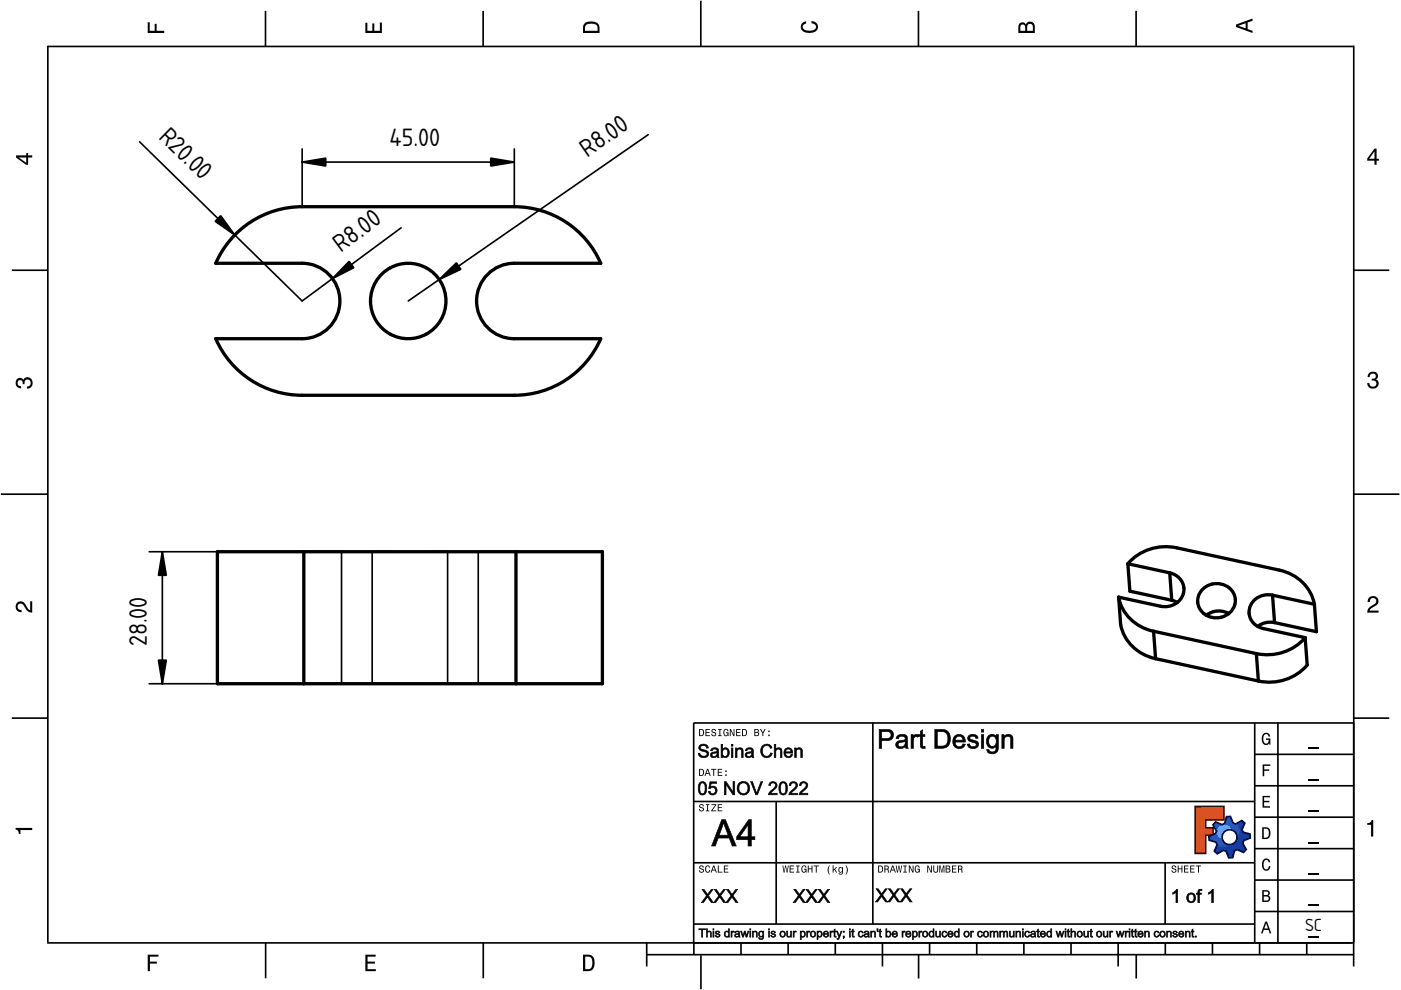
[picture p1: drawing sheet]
<svg xmlns="http://www.w3.org/2000/svg" width="297mm" height="210mm" viewBox="0 0 297 210" stroke-linecap="round" stroke-linejoin="round" font-family="sans-serif">
<defs><g id="words">
<g font-size="5">
<text x="33.4" y="29.2" transform="rotate(44 33.4 29.2)">R20.0</text>
<text x="82.6" y="31.1">45.00</text>
<text x="124.5" y="33.5" transform="rotate(-35 124.5 33.5)">R8.00</text>
<text x="72.3" y="53.6" transform="rotate(-36 72.3 53.6)">R8.00</text>
<text x="31.1" y="137.1" transform="rotate(-90 31.1 137.1)">28.00</text>
</g>
<text font-size="3.5" x="276.7" y="197.4">SC</text>
</g></defs>
<g fill="none" stroke="#000" stroke-width=".35">
<path d="M10.1 9.7v190.1M10.1 9.9h277M56.3 2.3v7.5M102.4 2.3v7.5M148.6 .1v9.8M194.7 2.3v7.5M240.9 2.3v7.5M287 9.7v195.2M2.5 57.3h7.5M287.1 57.3h7.4M.2 104.8h10M287 104.8h9.7"/>
<path d="M2.5 152.3h7.5M147 153.3h140.1M147.1 153.3v49.1M185.1 153.2v42.8M266 159.9h21M266 153.3v46.7M270.9 153.3v46.7M287.1 152.3h7.4M147 169.9h119M164.6 169.9v26M266 179.9h21M266 173.3h21"/>
<path d="M266 166.6h21M10 199.9h277.1M56.3 199.9v7.5M102.5 199.9v7.5M137.1 199.9v5M147 195.9h119M147 182.9h119M157.1 199.9v2.5M167.1 199.9v2.5M177.1 199.9v2.5M187.1 199.9v5M197.1 199.9v2.5"/>
<path d="M207.1 199.9v2.5M217.1 199.9v2.5M227.1 199.9v2.5M237.1 199.9v5M247 182.9v13M247.1 199.9v2.5M257.1 199.9v2.5M266 193.3h21M266 186.6h21M267.1 199.9v2.5M277.1 199.9v2.5M137.1 202.4h150"/>
<path d="M148.6 202.6v7.2M194.8 202.4v5.1M240.9 202.4v5.1"/>
</g>
<g fill="#000">
<path d="M31.3 4.7h.4v1.8h1.1v-1.4h.4v1.4h1.6v.5h-3.5z" fill-rule="evenodd"/>
<path d="M77.5 4.8h.4v1.7h1v-1.5h.5v1.5h1.1v-1.7h.5v2.2h-3.5z" fill-rule="evenodd"/>
<path d="M124.1 4.9a2.19 2.19 0 0 0-.5 2.1h3.5v-1.2a1.42 1.42 0 0 0-1.7-1.3zM124.3 5.2a2.14 2.14 0 0 1 2.3 .3l.1 1h-2.7l.1-1z" fill-rule="evenodd"/>
<path d="M170.1 4.9l.8-.4v.5a.7 .7 0 0 0-.7 .5 .7 .7 0 0 0 .3 .8 1.69 1.69 0 0 0 2.5-.6 .9 .9 0 0 0-.9-.8v-.5a1.24 1.24 0 0 1 1.3 1.1 1.24 1.24 0 0 1-1 1.4 2.22 2.22 0 0 1-2.5-.7l-.1-.5z" fill-rule="evenodd"/>
<path d="M216.1 5l-.2 .8v1.2h3.5v-1.3a.98 .98 0 0 0-.7-1.1 .98 .98 0 0 0-1.2 .6 .84 .84 0 0 0-1.4-.2zM216.4 5.3a.54 .54 0 0 1 .7-.1 .54 .54 0 0 1 .3 .6v.7h-1.1zM217.9 5.2a.62 .62 0 0 1 .7-.1 .62 .62 0 0 1 .4 .6v.8h-1.2z" fill-rule="evenodd"/>
<path d="M262.1 5.2v.5l3.5 1.3v-.5l-1.1-.3v-1.4l1.1-.4v-.5zM262.6 5.5l1.5-.6v1.1z" fill-rule="evenodd"/>
<path d="M3.4 32.9v.5l2.1 1.5h.5v-1.5h.8v-.5h-.8v-.5h-.4v.5zM4 33.4h1.6v1.1z" fill-rule="evenodd"/>
<path d="M291.4 31.5l-1.5 2.1v.5h1.5v.8h.5v-.8h.5v-.4h-.5v-2.2zM291.4 32.1v1.6h-1.1z" fill-rule="evenodd"/>
<path d="M3.6 80.4a.86 .86 0 0 1 1.4 .1 1.06 1.06 0 0 1 1.2-.5 1.06 1.06 0 0 1 .7 1.2 1.1 1.1 0 0 1-1.2 1.2v-.4a.71 .71 0 0 0 .8-1 .71 .71 0 0 0-1.3-.1v.6h-.4a.61 .61 0 0 0-.3-.8 .61 .61 0 0 0-.8 .2 .61 .61 0 0 0 .2 .8l.6 .2v.4a1.15 1.15 0 0 1-1.2-.6 1.15 1.15 0 0 1 .3-1.3z" fill-rule="evenodd"/>
<path d="M290.3 79.1a1.08 1.08 0 0 1 1.3-.2 1.08 1.08 0 0 1 .5 1.3l-.4 .2a1.06 1.06 0 0 1 .6 1.3 1.06 1.06 0 0 1-1.2 .7 1.1 1.1 0 0 1-1.2-1.2h.4a.71 .71 0 0 0 1 .8 .71 .71 0 0 0 .1-1.3h-.6v-.4a.61 .61 0 0 0 .8-.3 .61 .61 0 0 0-.2-.8 .61 .61 0 0 0-.8 .2l-.2 .5h-.4z" fill-rule="evenodd"/>
<path d="M3.6 127.8a1.22 1.22 0 0 1 2 .7l.4 .6 .4 .3v-1.9h.4v2.4a1.8 1.8 0 0 1-1.7-1.4 .71 .71 0 0 0-.9-.5 .71 .71 0 0 0-.5 .8 .71 .71 0 0 0 .9 .6v.4a1.18 1.18 0 0 1-1.2-.6 1.18 1.18 0 0 1 .2-1.4z" fill-rule="evenodd"/>
<path d="M290.3 126.7a1.18 1.18 0 0 1 1.9 .3 1.18 1.18 0 0 1-1 1.7l-.5 .3-.3 .5h1.9v.4h-2.4a1.8 1.8 0 0 1 1.4-1.7 .71 .71 0 0 0 .5-.9 .71 .71 0 0 0-.9-.5 .71 .71 0 0 0-.5 .8h-.4z" fill-rule="evenodd"/>
<path d="M148.2 154.6v1.5h.5a.77 .77 0 0 0 .6-.8 .77 .77 0 0 0-.6-.7zM148.4 154.8a.58 .58 0 0 1 .7 .5 .58 .58 0 0 1-.7 .6zM149.6 154.6v1.5h.9v-.2h-.7v-.5h.6v-.2h-.6v-.4h.7v-.2zM151 154.7a.53 .53 0 0 0 0 .6 .53 .53 0 0 0 .6 .2 .32 .32 0 0 1-.3 .5 .32 .32 0 0 1-.3-.4h-.2a.5 .5 0 0 0 .7 .5 .5 .5 0 0 0 .1-.8l-.4-.1a.28 .28 0 0 1-.1-.4 .28 .28 0 0 1 .4-.1 .28 .28 0 0 1 .1 .3h.2a.51 .51 0 0 0-.3-.4 .51 .51 0 0 0-.5 .1zM152.3 154.6v.2h.2v1.1h-.2v.2h.7v-.2h-.3v-1.1h.3v-.2zM153.5 154.7a.81 .81 0 0 0 .5 1.4l.3-.2 .2 .2v-.8h-.6v.1h.4l-.2 .5a.6 .6 0 0 1-.5-.6 .6 .6 0 0 1 .4-.6l.2 .3h.2l-.1-.3a.53 .53 0 0 0-.8 0zM154.7 154.6v1.5h.2v-1.3l.6 1.3h.2v-1.5h-.2v1.2l-.5-1.2zM156.1 154.6v1.5h.9v-.2h-.7v-.5h.6v-.2h-.6v-.4h.7v-.2zM157.3 154.6v1.5h.5a.77 .77 0 0 0 .6-.8 .77 .77 0 0 0-.6-.7zM157.5 154.8a.58 .58 0 0 1 .7 .5 .58 .58 0 0 1-.7 .6zM159.9 154.6v1.5h.6a.42 .42 0 0 0 .5-.3 .42 .42 0 0 0-.3-.5l.2-.2-.1-.4zM160.1 154.8h.3a.23 .23 0 0 1 .3 .2 .23 .23 0 0 1-.3 .2h-.3zM160.1 155.4h.4a.26 .26 0 0 1 .3 .2 .26 .26 0 0 1-.3 .3h-.4zM161.1 154.6l.5 .9v.6h.2v-.6l.5-.9h-.2l-.4 .7-.3-.7zM162.9 155.8v.3h.3v-.3zM162.9 154.9v.3h.3v-.3z" fill-rule="evenodd"/>
<path d="M267.8 155.7a.85 .85 0 0 1 .9-.3 .85 .85 0 0 1 .6 .8h-.3l-.1-.3a.49 .49 0 0 0-.4-.3 .49 .49 0 0 0-.5 .3 1.2 1.2 0 0 0 .4 1.8 .66 .66 0 0 0 .6-.8h-.6v-.3h.9v1.3h-.1l-.1-.3-.3 .3a.85 .85 0 0 1-1.2-.7v-1.1z" fill-rule="evenodd"/>
<path d="M3.3 175.5h3.5v.5h-2.5v.8h-.3a.77 .77 0 0 0-.7-.9z" fill-rule="evenodd"/>
<path d="M148.4 170.6a.53 .53 0 0 0 0 .6 .53 .53 0 0 0 .6 .2 .32 .32 0 0 1-.3 .5 .32 .32 0 0 1-.3-.4h-.2a.5 .5 0 0 0 .7 .6 .5 .5 0 0 0 .1-.9l-.4-.1a.28 .28 0 0 1-.1-.4 .28 .28 0 0 1 .4-.1 .28 .28 0 0 1 .1 .4h.2a.51 .51 0 0 0-.3-.5 .51 .51 0 0 0-.5 .1zM149.7 170.5v.2h.2v1.1h-.2v.2h.7v-.2h-.3v-1.1h.3v-.2zM150.8 170.5v.2h.8l-.8 1.3h1.1v-.2h-.9l.9-1.3zM152.2 170.5v1.5h.9v-.2h-.7v-.5h.6v-.2h-.6v-.4h.7v-.2z" fill-rule="evenodd"/>
<path d="M148.2 163v1.5h.5a.77 .77 0 0 0 .6-.7 .77 .77 0 0 0-.6-.8zM148.4 163.2a.57 .57 0 0 1 .7 .6 .57 .57 0 0 1-.7 .5zM149.9 163l-.5 1.5h.2l.1-.4h.6l.2 .4h.2l-.6-1.5zM150 163.2l.3 .7h-.5zM150.8 163v.2h.4v1.3h.2v-1.3h.5v-.2zM152.2 163v1.5h.9v-.2h-.7v-.5h.6v-.2h-.6v-.4h.7v-.2zM153.8 164.2v.3h.3v-.3zM153.8 163.4v.3h.3v-.3z" fill-rule="evenodd"/>
<path d="M253.4 171h6.1v2.8h-3.9v1.7h1.6v1.5h-1.6v4h-2.2z" fill-rule="evenodd"/>
<path d="M257.7 174.3l-.5 .6 .7 1.3-.2 .6-1.4 .5v.9l1.5 .4 .3 .5-.7 1.4 .7 .5 1.3-.7 .6 .2 .5 1.4 .9-.1 .3-1.4 .6-.3 1.4 .6 .5-.6-.7-1.3 .2-.6 1.4-.5-.1-.9-1.4-.4-.3-.5 .6-1.4-.6-.6-1.3 .8-.6-.2-.5-1.4h-.9l-.4 1.5-.5 .2zM259.1 177.5a1.6 1.6 0 0 1 3.2 0 1.6 1.6 0 0 1-3.2 0z" fill-rule="evenodd"/>
<path d="M267.7 168.7h1.5v.3h-1.2v.8h1.1v.3h-1.1v.8h1.3v.3h-1.6z" fill-rule="evenodd"/>
<path d="M267.7 162.1h1.6v.3h-1.3v.7h1.1v.3h-1.1v1.2h-.3z" fill-rule="evenodd"/>
<path d="M267.6 175.4v2.5h.8a1.37 1.37 0 0 0 .7-2.2 1.56 1.56 0 0 0-1.5-.3zM267.9 175.7a.98 .98 0 0 1 1.2 .7 .98 .98 0 0 1-.7 1.2h-.5z" fill-rule="evenodd"/>
<path d="M289.9 174.5a.77 .77 0 0 0 .9-.6h.4v3.5h-.5v-2.5h-.8z" fill-rule="evenodd"/>
<path d="M148.4 183.6a.53 .53 0 0 0 0 .6 .53 .53 0 0 0 .6 .2 .32 .32 0 0 1-.3 .5 .32 .32 0 0 1-.3-.4h-.2a.5 .5 0 0 0 .7 .6 .5 .5 0 0 0 .1-.9l-.4-.1a.28 .28 0 0 1-.1-.4 .28 .28 0 0 1 .4-.1 .28 .28 0 0 1 .1 .4h.2a.51 .51 0 0 0-.3-.5 .51 .51 0 0 0-.5 .1zM149.6 183.7l-.1 .2a.67 .67 0 0 0 .1 .9 .67 .67 0 0 0 .8 .1l.2-.4h-.2l-.2 .3a.6 .6 0 0 1-.5-.5 .6 .6 0 0 1 .4-.6l.3 .3h.2l-.2-.4a.5 .5 0 0 0-.8 .1zM151.2 183.5l-.5 1.5h.2l.1-.4h.6l.2 .4h.2l-.6-1.5zM151.3 183.7l.3 .7h-.5zM152.2 183.5v1.5h1v-.2h-.8v-1.3zM153.5 183.5v1.5h.9v-.2h-.7v-.5h.6v-.2h-.6v-.4h.7v-.2z" fill-rule="evenodd"/>
<path d="M165.9 183.5l.3 1.5h.1l.3-1.3 .2 1.3h.2l.2-1.5h-.1l-.2 1.3-.2-1.3h-.2l-.2 1.3-.2-1.3zM167.4 183.5v1.5h1v-.2h-.8v-.5h.7v-.2h-.7v-.4h.7v-.2zM168.8 183.5v.2h.3v1.1h-.3v.2h.7v-.2h-.2v-1.1h.2v-.2zM170.1 183.7a.82 .82 0 0 0 .5 1.3l.3-.2 .1 .2v-.8h-.5v.2h.3l-.2 .4a.6 .6 0 0 1-.5-.5 .6 .6 0 0 1 .5-.6l.2 .3h.2l-.2-.4a.53 .53 0 0 0-.7 .1zM171.3 183.5v1.5h.2v-.7h.6v.7h.2v-1.5h-.2v.6h-.6v-.6zM172.5 183.5v.2h.5v1.3h.2v-1.3h.4v-.2zM175.8 183.5a1.35 1.35 0 0 0 .2 1.9 1.84 1.84 0 0 1 0-1.9zM176.5 183.5v1.5h.2v-.4l.2-.2 .4 .6h.2l-.4-.7 .4-.5h-.2l-.6 .6v-.9zM177.9 184a.59 .59 0 0 0-.2 .7 .59 .59 0 0 0 .7 .3l.1-.2a.31 .31 0 0 1-.1 .5 .31 .31 0 0 1-.4-.2h-.2a.47 .47 0 0 0 .5 .4 .47 .47 0 0 0 .4-.5v-1.2h-.2v.2l-.3-.2zM178 184.1l.1-.1a.42 .42 0 0 1 .4 .4 .42 .42 0 0 1-.4 .5l-.1-.3zM179.3 183.5a1.85 1.85 0 0 1 0 1.9 1.22 1.22 0 0 0 0-1.9z" fill-rule="evenodd"/>
<path d="M186.2 183.5v1.5h.5a.77 .77 0 0 0 .6-.7 .77 .77 0 0 0-.6-.8zM186.4 183.7a.58 .58 0 0 1 .6 .6 .58 .58 0 0 1-.6 .5zM187.5 183.5v1.5h.2v-.6a.45 .45 0 0 1 .5 .1 .45 .45 0 0 1 .1 .5h.2l-.2-.7a.42 .42 0 0 0 .1-.5 .42 .42 0 0 0-.4-.3zM187.7 183.7h.2a.26 .26 0 0 1 .4 .3 .26 .26 0 0 1-.4 .2h-.2zM189.2 183.5l-.6 1.5h.2l.2-.4h.6l.1 .4h.2l-.5-1.5zM189.3 183.7l.2 .7h-.4zM189.9 183.5l.3 1.5h.2l.2-1.3 .2 1.3h.2l.3-1.5h-.2l-.2 1.3-.2-1.3h-.2l-.2 1.3-.2-1.3zM191.5 183.5v.2h.3v1.1h-.3v.2h.8v-.2h-.3v-1.1h.3v-.2zM192.7 183.5v1.5h.2v-1.2l.5 1.2h.3v-1.5h-.2v1.2l-.6-1.2zM194.1 183.7a.81 .81 0 0 0 .5 1.3l.3-.2 .1 .2v-.8h-.5v.2h.3l-.2 .4a.6 .6 0 0 1-.5-.5 .6 .6 0 0 1 .5-.6l.2 .3h.2l-.2-.4a.53 .53 0 0 0-.7 .1zM196.6 183.5v1.5h.2v-1.2l.6 1.2h.2v-1.5h-.2v1.2l-.6-1.2zM197.9 183.5v.9a.52 .52 0 0 0 .5 .6 .52 .52 0 0 0 .5-.6v-.9h-.2v.9a.33 .33 0 0 1-.3 .5 .33 .33 0 0 1-.3-.5v-.9zM199.2 183.5v1.5h.1v-1.4l.3 1.4h.2l.3-1.4v1.4h.1v-1.5h-.2l-.3 1.3-.3-1.3zM200.5 183.5v1.5h.6a.42 .42 0 0 0 .4-.3 .42 .42 0 0 0-.2-.5l.2-.2-.1-.4zM200.7 183.7h.3a.23 .23 0 0 1 .3 .2 .23 .23 0 0 1-.3 .2h-.3zM200.7 184.3h.3a.26 .26 0 0 1 .3 .3 .26 .26 0 0 1-.3 .2h-.3zM201.8 183.5v1.5h1v-.2h-.8v-.5h.7v-.2h-.7v-.4h.8v-.2zM203.1 183.5v1.5h.2v-.6a.45 .45 0 0 1 .5 .1 .45 .45 0 0 1 .1 .5h.2l-.2-.7a.42 .42 0 0 0 .1-.5 .42 .42 0 0 0-.4-.3zM203.3 183.7h.3a.26 .26 0 0 1 .3 .3 .26 .26 0 0 1-.4 .2h-.2z" fill-rule="evenodd"/>
<path d="M248.5 183.6a.53 .53 0 0 0 0 .6 .53 .53 0 0 0 .6 .2 .32 .32 0 0 1-.2 .5 .32 .32 0 0 1-.3-.4h-.2a.5 .5 0 0 0 .6 .6 .5 .5 0 0 0 .2-.9l-.4-.1a.28 .28 0 0 1-.1-.4 .28 .28 0 0 1 .3-.1 .28 .28 0 0 1 .2 .4h.2a.51 .51 0 0 0-.3-.5 .51 .51 0 0 0-.6 .1zM249.7 183.5v1.5h.2v-.7h.6v.7h.2v-1.5h-.2v.6h-.6v-.6zM251 183.5v1.5h1v-.2h-.8v-.5h.7v-.2h-.7v-.4h.8v-.2zM252.3 183.5v1.5h1v-.2h-.8v-.5h.7v-.2h-.7v-.4h.8v-.2zM253.5 183.5v.2h.5v1.3h.2v-1.3h.5v-.2z" fill-rule="evenodd"/>
<path d="M268.3 195.4l-1 2.5h.4l.2-.7h1l.3 .7h.3l-.9-2.5zM268.4 195.8l.4 1.1h-.7z" fill-rule="evenodd"/>
<path d="M267.6 188.7v2.5h1a.7 .7 0 0 0 .7-.5 .7 .7 0 0 0-.4-.8 .61 .61 0 0 0 .3-.8 .61 .61 0 0 0-.7-.4zM267.9 189h.6a.38 .38 0 0 1 .4 .4 .38 .38 0 0 1-.5 .4h-.5zM267.9 190.1h.6a.44 .44 0 0 1 .5 .4 .44 .44 0 0 1-.5 .4h-.6z" fill-rule="evenodd"/>
<path d="M267.8 182.3a.85 .85 0 0 1 .9-.3 .85 .85 0 0 1 .6 .8h-.3l-.1-.2a.47 .47 0 0 0-.4-.3 .47 .47 0 0 0-.4 .3 1.21 1.21 0 0 0 .4 1.7 .64 .64 0 0 0 .5-.7h.4a.89 .89 0 0 1-.8 1 .89 .89 0 0 1-1-.7v-1.1z" fill-rule="evenodd"/>
<path d="M31.3 202.4h2.3v.4h-1.8v1.1h1.5v.4h-1.5v1.6h-.5z" fill-rule="evenodd"/>
<path d="M77.5 202.4h2.1v.4h-1.7v1.1h1.6v.4h-1.6v1.2h1.8v.4h-2.2z" fill-rule="evenodd"/>
<path d="M123.6 202.4v3.5h1.2a1.42 1.42 0 0 0 1.3-1.7 1.38 1.38 0 0 0-1.3-1.8zM124.1 202.8l1 .1a1.89 1.89 0 0 1 0 2.5l-1 .1z" fill-rule="evenodd"/>
</g>
<path d="M277.3 158.6h2.2M277.3 178.6h2.2M277.3 172h2.2M277.3 165.3h2.2M277.3 198.6h2.2M277.3 192h2.2M277.3 185.3h2.2" fill="none" stroke="#000" stroke-width=".25"/>
<g fill="#000">
<path d="M148.3 158a1.07 1.07 0 0 1 1.2-.3 1.07 1.07 0 0 1 .7 1h-.4a.64 .64 0 0 0-.6-.5 .64 .64 0 0 0-.6 .4l.6 .3a.96 .96 0 0 1 1.1 1 .96 .96 0 0 1-1.3 .8 .91 .91 0 0 1-1-1.1h.4a.75 .75 0 0 0 .7 .6 .75 .75 0 0 0 .7-.5l-1.3-.6a.67 .67 0 0 1-.2-1.1zM148.5 158a.73 .73 0 0 0-.2 .9 .73 .73 0 0 0 .8 .4l.5 .2a.46 .46 0 0 1 .4 .5 .46 .46 0 0 1-.6 .4 .78 .78 0 0 1-1-.7h-.4a1.12 1.12 0 0 0 1.1 .9 1.12 1.12 0 0 0 1.1-.8l-.4-.7-1.2-.3a.66 .66 0 0 1 .3-.8 .66 .66 0 0 1 .9 .3v.3h.4a1.11 1.11 0 0 0-1.7-.6zM150.8 158.8a.91 .91 0 0 1 1-.4 .91 .91 0 0 1 .6 .9l.2 1.4h-.5l-.1-.3a.73 .73 0 0 1-1.1 .2 .73 .73 0 0 1 0-1.1l1.1-.2a.52 .52 0 0 0-.5-.4 .52 .52 0 0 0-.5 .4l-.4-.1zM150.9 158.9l-.2 .3h.3a.51 .51 0 0 1 .4-.4 .51 .51 0 0 1 .5 .1l.2 .5-1 .1a.56 .56 0 0 0-.4 .5 .56 .56 0 0 0 .4 .6l.6-.1 .4-.3v.4h.4l-.2-.4v-1.2a.99 .99 0 0 0-1.4-.1zM151.1 159.9l-.1 .1a.49 .49 0 0 0 .5 .3 .49 .49 0 0 0 .5-.2v-.5zM151 159.8l1-.3a.58 .58 0 0 1-.3 .9 .58 .58 0 0 1-.8-.4zM152.8 157.7h.5l-.1 1.1a.81 .81 0 0 1 1-.3 .81 .81 0 0 1 .5 .8 .95 .95 0 0 1-.3 1.2 .95 .95 0 0 1-1.2-.1l.1-.1v.4h-.5zM152.9 157.8v2.8h.3l-.1-.5a.81 .81 0 0 0 1.1 .4 .81 .81 0 0 0 .4-1.1 .74 .74 0 0 0-.6-.8 .74 .74 0 0 0-.8 .4v-1.2zM153.4 159.1a.7 .7 0 0 0-.2 .7 .7 .7 0 0 0 .7 .5 .72 .72 0 0 0 .3-.8 .72 .72 0 0 0-.6-.6zM153.3 159a.67 .67 0 0 1 .9-.1 .67 .67 0 0 1 .1 .9 .54 .54 0 0 1-.4 .6 .54 .54 0 0 1-.6-.3l-.2-.5zM155 157.7h.5v.6h-.5zM155.1 157.8v.4h.3v-.4zM155 158.5h.5v2.2h-.5zM155.1 158.6v2h.3v-2zM155.9 158.5h.4l-.1 .4a.75 .75 0 0 1 .9-.4 .75 .75 0 0 1 .5 .9v1.3h-.4v-1.3a.44 .44 0 0 0-.5-.5 .44 .44 0 0 0-.4 .6v1.2h-.4zM155.9 158.6v2h.4l-.1-1.1a.56 .56 0 0 1 .5-.7 .56 .56 0 0 1 .6 .6l-.1 1.2h.4l-.1-1.6a.75 .75 0 0 0-.7-.4 .75 .75 0 0 0-.6 .5v-.5zM158.1 158.8a.91 .91 0 0 1 1.1-.4 .91 .91 0 0 1 .6 .9l.1 1.4h-.5v-.3a.73 .73 0 0 1-1.1 .2 .73 .73 0 0 1 0-1.1l1.1-.2a.52 .52 0 0 0-.5-.4 .52 .52 0 0 0-.5 .4l-.4-.1zM158.2 158.9l-.2 .3h.4a.51 .51 0 0 1 .3-.4 .51 .51 0 0 1 .6 .1l.1 .5-.9 .1a.56 .56 0 0 0-.4 .5 .56 .56 0 0 0 .4 .6l.5-.1 .5-.3v.4h.3l-.1-.4v-1.2a.99 .99 0 0 0-1.5-.1zM158.5 159.9l-.1 .1a.49 .49 0 0 0 .4 .3 .49 .49 0 0 0 .5-.2l.1-.5zM158.4 159.8l1-.3a.58 .58 0 0 1-.3 .9 .58 .58 0 0 1-.8-.4zM161.7 158a1.19 1.19 0 0 1 1.2-.3 1.19 1.19 0 0 1 .8 .9l-.4 .1a.88 .88 0 0 0-1.1-.5 .88 .88 0 0 0-.5 1.2 .8 .8 0 0 0 .8 .9 .8 .8 0 0 0 .8-.8l.5 .2a1.32 1.32 0 0 1-1.7 .9 1.32 1.32 0 0 1-.9-1.7zM161.8 158.1a1.36 1.36 0 0 0-.3 1.8 1.36 1.36 0 0 0 1.8 .5l.4-.7-.3-.1a.92 .92 0 0 1-1.2 .8 .92 .92 0 0 1-.6-1.2 .91 .91 0 0 1 .6-1.1 .91 .91 0 0 1 1.1 .6l.4-.1a1.21 1.21 0 0 0-1.9-.5zM164.1 157.7h.5l-.1 1.1a.75 .75 0 0 1 .9-.3 .75 .75 0 0 1 .5 .8v1.4h-.5v-1.4a.43 .43 0 0 0-.5-.4 .43 .43 0 0 0-.3 .6v1.2h-.5zM164.1 157.8v2.8h.4l-.1-1.1a.56 .56 0 0 1 .5-.7 .56 .56 0 0 1 .6 .5v1.3h.3l-.1-1.3a.68 .68 0 0 0-.5-.7 .68 .68 0 0 0-.8 .4l.1-1.2zM166.4 158.8a.98 .98 0 0 1 1.2-.2 .98 .98 0 0 1 .5 1.1h-1.5a.55 .55 0 0 0 .5 .6 .55 .55 0 0 0 .6-.4h.4a.94 .94 0 0 1-.8 .9 .94 .94 0 0 1-1-.6l-.1-.9zM166.5 158.9a.98 .98 0 0 0-.1 1.4 .98 .98 0 0 0 1.4 0l.3-.3h-.4a.6 .6 0 0 1-.8 .4 .6 .6 0 0 1-.3-.8l1.5 .1a1.17 1.17 0 0 0-1-1.1zM166.8 159l-.2 .4h1.1a.57 .57 0 0 0-.9-.4zM166.7 158.9l.4-.1 .4 .1 .3 .6h-1.3zM168.4 158.5h.5l-.1 .4a.75 .75 0 0 1 .9-.4 .75 .75 0 0 1 .5 .9v1.3h-.5v-1.3a.44 .44 0 0 0-.5-.5 .44 .44 0 0 0-.3 .6v1.2h-.5zM168.5 158.6v2h.3v-1.1a.56 .56 0 0 1 .4-.7 .56 .56 0 0 1 .6 .6v1.2h.3v-1.6a.75 .75 0 0 0-.7-.4 .75 .75 0 0 0-.7 .5l.1-.5z"/>
<path d="M148.4 158a1.1 1.1 0 0 1 1.8 .6h-.4a.66 .66 0 0 0-.6-.5 .66 .66 0 0 0-.7 .5l.4 .3a1.13 1.13 0 0 1 1.3 1.1 1.16 1.16 0 0 1-1.1 .6 1.16 1.16 0 0 1-1.1-.9h.4a.76 .76 0 0 0 .7 .6 .76 .76 0 0 0 .8-.6l-.4-.3a1.04 1.04 0 0 1-1.2-1.3zM150.8 158.8a.87 .87 0 0 1 1-.3 .87 .87 0 0 1 .6 .8l.1 1.3h-.4l-.1-.2a.74 .74 0 0 1-.9 .3 .74 .74 0 0 1-.4-.9l.4-.3 .9-.2a.51 .51 0 0 0-.4-.5 .51 .51 0 0 0-.6 .4h-.3zM151.1 159.8a.36 .36 0 0 0 0 .5 .36 .36 0 0 0 .5 .1l.4-.3v-.5zM152.9 157.8h.3v1a.89 .89 0 0 1 1.2 0 .89 .89 0 0 1 .2 1.1 .8 .8 0 0 1-.5 .7 .8 .8 0 0 1-.9-.3v.3h-.3zM153.4 159a.74 .74 0 0 0-.2 .9 .74 .74 0 0 0 .8 .4 .74 .74 0 0 0 .3-.9 .74 .74 0 0 0-.8-.5zM155.1 157.8h.3v.4h-.3zM155.1 158.6h.3v2h-.3zM155.9 158.6h.3v.3a.72 .72 0 0 1 .9-.3 .72 .72 0 0 1 .5 .8v1.2h-.4v-1.2a.5 .5 0 0 0-.5-.6 .5 .5 0 0 0-.4 .7v1.1h-.4zM158.2 158.8a.87 .87 0 0 1 .9-.3 .87 .87 0 0 1 .6 .8l.1 1.3h-.3l-.1-.2a.74 .74 0 0 1-.9 .3 .74 .74 0 0 1-.5-.9l.5-.3 .9-.2a.51 .51 0 0 0-.5-.5 .51 .51 0 0 0-.5 .4h-.4zM158.4 159.8a.36 .36 0 0 0 0 .5 .36 .36 0 0 0 .5 .1l.4-.3 .1-.5zM161.7 158.1a1.21 1.21 0 0 1 2 .5l-.4 .1a.91 .91 0 0 0-1.2-.5 .91 .91 0 0 0-.4 1.2 .86 .86 0 0 0 .7 .9 .86 .86 0 0 0 1-.7l.3 .1a1.29 1.29 0 0 1-1.6 .9 1.29 1.29 0 0 1-.8-1.7zM164.1 157.8h.4v1a.72 .72 0 0 1 .8-.3 .72 .72 0 0 1 .5 .8v1.3h-.3v-1.3a.49 .49 0 0 0-.6-.4 .49 .49 0 0 0-.4 .6v1.1h-.4zM166.5 158.8a.94 .94 0 0 1 1.1-.2 .94 .94 0 0 1 .5 1.1h-1.5a.59 .59 0 0 0 .4 .6 .59 .59 0 0 0 .7-.3h.4a1 1 0 0 1-1.5 .5 1 1 0 0 1-.3-1.5zM166.8 159l-.2 .4h1.1a.56 .56 0 0 0-.3-.5 .56 .56 0 0 0-.6 .1zM168.5 158.6h.3v.3a.72 .72 0 0 1 .9-.3 .72 .72 0 0 1 .4 .8v1.2h-.3v-1.2a.5 .5 0 0 0-.6-.6 .5 .5 0 0 0-.4 .7v1.1h-.3z"/>
<path d="M186.3 154.6l2.2 .1a1.19 1.19 0 0 1 1.1 1.3 1.19 1.19 0 0 1-1.2 1.1l-1.5-.1 .1 1.7h-.7zM186.4 154.7v4h.5v-1.7h1.1a1.16 1.16 0 0 0 1.4-1.2 1.16 1.16 0 0 0-1.5-1.1zM186.9 155.1v1.4a2.42 2.42 0 0 0 1.8-.2 .74 .74 0 0 0-.3-1.1zM186.9 155.1h1.1a.81 .81 0 0 1 1 .7 .81 .81 0 0 1-1 .8h-1.1zM190.3 155.9a1.4 1.4 0 0 1 2.2 .4v1.8l.2 .6h-.7v-.4a1.2 1.2 0 0 1-1.2 .5 1.2 1.2 0 0 1-1-.9 1.64 1.64 0 0 1 1.9-1.1h.2a.75 .75 0 0 0-.7-.6 .75 .75 0 0 0-.7 .5l-.6-.1zM190.4 156l-.4 .6 .5 .1a.74 .74 0 0 1 .5-.7 .74 .74 0 0 1 .8 .3v-.1a.39 .39 0 0 1 .2 .4 .39 .39 0 0 1-.3 .3l-1.1 .2a.9 .9 0 0 0-.5 1.2 1.33 1.33 0 0 0 1.9-.1l.1 .5h.5l-.2-.6v-1.8a1.39 1.39 0 0 0-2-.3zM190.6 157.6l-.1 .1a.6 .6 0 0 0 .5 .6 .6 .6 0 0 0 .7-.3l.2-.8zM190.5 157.5l1.4-.4a.85 .85 0 0 1-.4 1.2 .85 .85 0 0 1-1.1-.4zM193.1 155.7h.6l-.1 .5a.67 .67 0 0 1 .5-.6 .67 .67 0 0 1 .7 .3l-.2 .5a.56 .56 0 0 0-.9 .2v2.1h-.6zM193.2 155.8v2.9h.5l-.1-1.6a.67 .67 0 0 1 .2-.7 .67 .67 0 0 1 .8-.1l.1-.4a.74 .74 0 0 0-1 .3h-.2l.1-.4zM195.1 155l.6-.4-.1 1.2 .6-.1v.5h-.6l.1 1.9h.5v.5a.77 .77 0 0 1-.8 0 .77 .77 0 0 1-.3-.8v-1.7l-.4 .1v-.5l.4 .1zM195.1 155l.1 .8h-.4v.3h.4v1.7a.66 .66 0 0 0 .2 .7 .66 .66 0 0 0 .8 .1l-.1-.4a.35 .35 0 0 1-.4 0 .35 .35 0 0 1-.2-.4v-1.7h.6v-.3h-.6l.1-1.1zM198.1 154.6h2l.8 .4a2.02 2.02 0 0 1 .6 2.2 1.68 1.68 0 0 1-1.9 1.5h-1.5zM198.2 154.7v4l1.4-.1a1.74 1.74 0 0 0 1.8-2.3 1.58 1.58 0 0 0-1.8-1.6zM198.7 155.1v3.1l.9-.1a1.18 1.18 0 0 0 1.3-1.5l-.2-.9-.4-.5zM198.7 155.1h.9a1.36 1.36 0 0 1 1.4 1.8 1.24 1.24 0 0 1-1.4 1.4h-.9zM202.3 156.1a1.38 1.38 0 0 1 1.7-.3 1.38 1.38 0 0 1 .7 1.6l-2.1-.1a.81 .81 0 0 0 .6 .9 .81 .81 0 0 0 1-.5h.5a1.29 1.29 0 0 1-2.2 .9 1.8 1.8 0 0 1-.2-2.5zM202.4 156.1a1.44 1.44 0 0 0-.1 2 1.44 1.44 0 0 0 1.9 .3l.5-.6-.5-.1a.85 .85 0 0 1-1.1 .7 .85 .85 0 0 1-.6-1.1h2.1a1.29 1.29 0 0 0-.6-1.4 1.29 1.29 0 0 0-1.6 .2zM202.8 156.4l-.3 .5h1.6a.74 .74 0 0 0-.4-.7 .74 .74 0 0 0-.9 .2zM202.8 156.3l.6-.3 .4 .2 .3 .3 .1 .5h-1.7zM205.3 156l.2-.1a1.21 1.21 0 0 1 2 .7h-.6a.63 .63 0 0 0-.6-.4 .63 .63 0 0 0-.6 .3l.2 .3 .4 .1a.98 .98 0 0 1 1.3 .9 .98 .98 0 0 1-1.3 1 1.03 1.03 0 0 1-1.2-1.1h.5a.72 .72 0 0 0 .6 .6 .72 .72 0 0 0 .7-.4l-.1-.3h-.3a1.47 1.47 0 0 1-1.4-.9zM205.4 156.1a.74 .74 0 0 0-.1 .8 .74 .74 0 0 0 .7 .4l.3 .1a.52 .52 0 0 1 .8 .5 .52 .52 0 0 1-.8 .5l-.5-.2-.2-.5-.5 .1a1.22 1.22 0 0 0 1.1 .9 1.22 1.22 0 0 0 1.2-.9 1.57 1.57 0 0 0-1.5-.9l-.3-.2a.64 .64 0 0 1 .5-.7 .64 .64 0 0 1 .7 .3l.1 .3 .5-.1a1.25 1.25 0 0 0-2-.4zM208 154.6h.6v.7h-.6zM208.1 154.7v.5h.5v-.5zM208 155.7h.6v3h-.6zM208.1 155.8v2.9h.5v-2.9zM209.5 156a1.11 1.11 0 0 1 1.7 .1v-.4h.5v2.6a1.37 1.37 0 0 1-.8 1.6 1.37 1.37 0 0 1-1.7-.7v-.4l.6 .1a.73 .73 0 0 0 .6 .5 .73 .73 0 0 0 .7-.5l.1-.6a1.19 1.19 0 0 1-1.4 .3 1.19 1.19 0 0 1-.7-1.1v-.8zM209.6 156.1a1.44 1.44 0 0 0-.4 1.6 1.44 1.44 0 0 0 1.5 .9l.5-.5v.7a.8 .8 0 0 1-.5 .7 .8 .8 0 0 1-.8-.2l-.2-.3-.5-.1a1.24 1.24 0 0 0 1.5 .8 1.24 1.24 0 0 0 .9-1.4l.1-2.5h-.5l.1 .5a1.09 1.09 0 0 0-1.7-.2zM209.9 156.4a1.12 1.12 0 0 0 .5 1.8 1.06 1.06 0 0 0 .8-1 1.06 1.06 0 0 0-.8-1zM209.8 156.3a.87 .87 0 0 1 1.1-.1 .87 .87 0 0 1 .4 1 .9 .9 0 0 1-.9 1.1 .9 .9 0 0 1-.8-1.1zM212.4 155.7h.5v.5a1.06 1.06 0 0 1 1.3-.5 1.06 1.06 0 0 1 .6 1.2v1.8h-.6v-1.8a.65 .65 0 0 0-.7-.7 .65 .65 0 0 0-.5 .9v1.6h-.6zM212.4 155.8v2.9h.5l-.1-1.6a.77 .77 0 0 1 .7-1 .77 .77 0 0 1 .8 .8v1.8h.5l-.1-2.3a1.06 1.06 0 0 0-.9-.7 1.06 1.06 0 0 0-1 .7l.1-.6z"/>
<path d="M186.4 154.7h1.5a1.23 1.23 0 0 1 1.6 1.1 1.23 1.23 0 0 1-1.5 1.2h-1.1v1.7h-.5zM186.9 155.1v1.5a2.46 2.46 0 0 0 1.8-.2 .74 .74 0 0 0 .1-.9 .74 .74 0 0 0-.8-.4zM190.3 156a1.4 1.4 0 0 1 2.1 .3l.2 2.4h-.5l-.1-.4a1.19 1.19 0 0 1-2.1-.4 1.19 1.19 0 0 1 1.5-1h.3a.41 .41 0 0 0 .2-.5 .41 .41 0 0 0-.5-.3l-.7 .1-.2 .5-.5-.1zM190.6 157.6a.54 .54 0 0 0 0 .7 .54 .54 0 0 0 .8 0 .89 .89 0 0 0 .5-1.1zM193.2 155.8h.4v.4a.7 .7 0 0 1 1.1-.3l-.1 .4a.64 .64 0 0 0-.8 .1 .64 .64 0 0 0-.1 .7v1.6h-.5zM195.1 155l.5-.3v1.1h.5v.3h-.5v1.7a.33 .33 0 0 0 .1 .4 .33 .33 0 0 0 .4 0l.1 .5a.72 .72 0 0 1-.8-.1 .72 .72 0 0 1-.3-.8v-1.7h-.3v-.3h.3zM198.2 154.7h1.4a1.84 1.84 0 0 1 1.9 2.5 1.62 1.62 0 0 1-1.9 1.5h-1.4zM198.7 155.1v3.1h.9a1.35 1.35 0 0 0 1.3-1.9 1.18 1.18 0 0 0-1.3-1.2zM202.4 156.1a1.35 1.35 0 0 1 1.6-.3 1.35 1.35 0 0 1 .7 1.5h-2.2a.84 .84 0 0 0 .7 1 .84 .84 0 0 0 1-.6l.5 .1a1.42 1.42 0 0 1-2 .8 1.42 1.42 0 0 1-.6-2zM202.8 156.3l-.3 .6h1.7a.8 .8 0 0 0-.5-.7 .8 .8 0 0 0-.9 .1zM205.4 156a1.22 1.22 0 0 1 2 .5l-.5 .1a.65 .65 0 0 0-.6-.5 .65 .65 0 0 0-.6 .5l.3 .2a1.41 1.41 0 0 1 1.5 1 1.23 1.23 0 0 1-1.2 1 1.23 1.23 0 0 1-1.2-1l.5-.1a.7 .7 0 0 0 .7 .6 .7 .7 0 0 0 .6-.6l-.2-.2a1.66 1.66 0 0 1-1.5-1zM208.1 154.7h.5v.5h-.5zM208.1 155.8h.5v2.9h-.5zM209.5 156a1.14 1.14 0 0 1 1.7 .1v-.3h.5v2.5a1.31 1.31 0 0 1-.8 1.5 1.31 1.31 0 0 1-1.7-.6v-.3l.5 .1a.82 .82 0 0 0 1.1 .4 .82 .82 0 0 0 .4-1.1 1.26 1.26 0 0 1-1.6 .1 1.26 1.26 0 0 1-.5-1.5zM209.9 156.4a1.08 1.08 0 0 0-.3 1.2 1.08 1.08 0 0 0 1 .6 1.1 1.1 0 0 0 .6-1.2 1.1 1.1 0 0 0-1-.9zM212.4 155.8h.5v.4a1.03 1.03 0 0 1 1.2-.5 1.03 1.03 0 0 1 .7 1.2v1.8h-.5v-1.8a.72 .72 0 0 0-.8-.8 .72 .72 0 0 0-.6 1v1.6h-.5z"/>
<path d="M148.4 165.8a1.06 1.06 0 0 1 1.2 .1 1.06 1.06 0 0 1 .3 1.2 1.08 1.08 0 0 1-.3 1.2 1.08 1.08 0 0 1-1.2 .2 2.18 2.18 0 0 1 0-2.7zM148.5 165.9a2.35 2.35 0 0 0-.2 2.4 .88 .88 0 0 0 1 .1 .88 .88 0 0 0 .5-1 1.17 1.17 0 0 0-1-1.6zM148.6 166.2a2.5 2.5 0 0 0 .2 2 .43 .43 0 0 0 .6-.4v-1.1a.54 .54 0 0 0-.6-.6zM148.6 166h.5a1.75 1.75 0 0 1 0 2.3h-.3a1.89 1.89 0 0 1-.2-2.3zM150.5 165.7h1.5v.5l-1.2-.1-.2 .7a.91 .91 0 0 1 1.3 .2 .91 .91 0 0 1-.1 1.2 .88 .88 0 0 1-1 .4 .88 .88 0 0 1-.6-.9h.3a.55 .55 0 0 0 .8 .4 .55 .55 0 0 0 .2-.9 .55 .55 0 0 0-.9 .1h-.4zM150.5 165.8l-.2 1.4h.3a.66 .66 0 0 1 .9-.2 .66 .66 0 0 1 .2 1 .57 .57 0 0 1-.7 .4 .57 .57 0 0 1-.4-.6h-.4a.88 .88 0 0 0 1 .7 .88 .88 0 0 0 .7-1 .88 .88 0 0 0-1.1-.7l-.2 .2 .1-1 1.2 .1v-.3zM153.5 165.7h.5l1.4 2.2v-2.2h.4v2.9h-.4l-1.5-2.3 .1 2.3h-.5zM153.6 165.7v2.8h.3v-2.4l1.5 2.4h.4v-2.8h-.4l.1 2.4-1.5-2.4zM156.6 166a1.44 1.44 0 0 1 2.1 .2 1.44 1.44 0 0 1-.2 2 1.44 1.44 0 0 1-2.1-.3l-.2-1.1zM156.7 166.1a1.35 1.35 0 0 0 0 2 1.35 1.35 0 0 0 2-.2 1.34 1.34 0 0 0-.2-1.8 1.34 1.34 0 0 0-1.8 0zM157 166.3a1.05 1.05 0 0 0-.2 1.3 1.05 1.05 0 0 0 1.3 .5 1.05 1.05 0 0 0 .4-1.4 1.05 1.05 0 0 0-1.3-.5zM156.9 166.2a1.11 1.11 0 0 1 1.5 .2 1.11 1.11 0 0 1 0 1.5 1.11 1.11 0 0 1-1.5 .1l-.3-.8zM159 165.7h.6l.8 2.5 .9-2.5h.5l-1.2 2.9h-.4zM159.1 165.7l1.1 2.8h.4l1.1-2.8h-.4l-.9 2.8-.9-2.8zM163.2 165.9a.98 .98 0 0 1 1.5 .2 .98 .98 0 0 1-.5 1.4l-.8 .7 1.4-.1v.5h-1.9l.2-.7 1-.9a.49 .49 0 0 0 .3-.6 .49 .49 0 0 0-.6-.3 .49 .49 0 0 0-.4 .5h-.5zM163.3 166l-.3 .5 .3 .1a.6 .6 0 0 1 1-.6 .6 .6 0 0 1-.1 1.1l-1 .9-.3 .5h1.9v-.3l-1.5 .1 .6-.7a1.02 1.02 0 0 0 .4-1.7l-.6-.1zM165.5 165.8a1.06 1.06 0 0 1 1.2 .1 1.06 1.06 0 0 1 .3 1.2 1.08 1.08 0 0 1-.3 1.2 1.08 1.08 0 0 1-1.2 .2 2.18 2.18 0 0 1 0-2.7zM165.6 165.9a2.35 2.35 0 0 0-.2 2.4 .88 .88 0 0 0 1.1 .1 .88 .88 0 0 0 .4-1 1.17 1.17 0 0 0-1-1.6zM165.7 166.2a2.5 2.5 0 0 0 .2 2 .43 .43 0 0 0 .6-.4v-1.1a.54 .54 0 0 0-.6-.6zM165.7 166h.5a1.75 1.75 0 0 1 0 2.3h-.3a1.89 1.89 0 0 1-.2-2.3zM167.6 165.9a.98 .98 0 0 1 1.5 .2 .98 .98 0 0 1-.6 1.4l-.8 .7 1.5-.1v.5h-2l.3-.7 .9-.9a.49 .49 0 0 0 .3-.6 .49 .49 0 0 0-.6-.3 .49 .49 0 0 0-.4 .5h-.4zM167.6 166l-.3 .5 .4 .1a.6 .6 0 0 1 .9-.6 .6 .6 0 0 1-.1 1.1l-.9 .9-.3 .5h1.8v-.3l-1.5 .1 .6-.7a1.02 1.02 0 0 0 .5-1.7l-.7-.1zM169.7 165.9a.98 .98 0 0 1 1.5 .2 .98 .98 0 0 1-.5 1.4l-.8 .7 1.4-.1v.5h-1.9l.2-.7 1-.9a.49 .49 0 0 0 .3-.6 .49 .49 0 0 0-.6-.3 .49 .49 0 0 0-.4 .5h-.5zM169.8 166l-.3 .5 .3 .1a.6 .6 0 0 1 1-.6 .6 .6 0 0 1-.1 1.1l-1 .9-.3 .5h1.9v-.3l-1.5 .1 .6-.7a1.02 1.02 0 0 0 .4-1.7l-.6-.1z"/>
<path d="M148.4 165.9a1 1 0 0 1 1.2 .1 1 1 0 0 1 .2 1.1 1.02 1.02 0 0 1-.2 1.1 1.02 1.02 0 0 1-1.1 .2 2.13 2.13 0 0 1-.1-2.5zM148.7 166.1a1.89 1.89 0 0 0 .1 2.2h.3a1.73 1.73 0 0 0 0-2.3zM150.5 165.8h1.4v.3h-1.1l-.2 .7a.93 .93 0 0 1 1.4 .5 .93 .93 0 0 1-.6 1.2 .93 .93 0 0 1-1.2-.7h.4a.62 .62 0 0 0 .7 .4 .62 .62 0 0 0 .5-.7 .62 .62 0 0 0-.7-.5l-.5 .2h-.3zM153.6 165.7h.4l1.4 2.2v-2.2h.4v2.8h-.4l-1.5-2.2v2.2h-.3zM156.7 166.1a1.38 1.38 0 0 1 2 .1 1.38 1.38 0 0 1-.3 2 1.38 1.38 0 0 1-2-.3l-.1-1.1zM156.9 166.3a1.11 1.11 0 0 0-.2 1.4 1.11 1.11 0 0 0 1.4 .4 1.12 1.12 0 0 0 .4-1.4 1.12 1.12 0 0 0-1.4-.6zM159.1 165.7h.4l.9 2.5 .9-2.5h.4l-1.1 2.8h-.4zM163.3 165.9a.91 .91 0 0 1 1.4 .2 .91 .91 0 0 1-.5 1.4l-.8 .7h1.4v.3h-1.9a3.2 3.2 0 0 1 1.4-1.6 .53 .53 0 0 0-.2-.9 .53 .53 0 0 0-.8 .6l-.3-.1zM165.5 165.9a1 1 0 0 1 1.2 .1 1 1 0 0 1 .3 1.1 1.02 1.02 0 0 1-.3 1.1 1.02 1.02 0 0 1-1.1 .2 2.13 2.13 0 0 1-.1-2.5zM165.8 166.1a1.89 1.89 0 0 0 .1 2.2h.3a1.73 1.73 0 0 0 0-2.3zM167.6 165.9a.91 .91 0 0 1 1.4 .2 .91 .91 0 0 1-.5 1.4l-.8 .7h1.4v.3h-1.8a3.2 3.2 0 0 1 1.3-1.6 .53 .53 0 0 0-.2-.9 .53 .53 0 0 0-.7 .6l-.4-.1zM169.8 165.9a.91 .91 0 0 1 1.4 .2 .91 .91 0 0 1-.5 1.4l-.8 .7h1.4v.3h-1.9a3.2 3.2 0 0 1 1.4-1.6 .53 .53 0 0 0-.2-.9 .53 .53 0 0 0-.8 .6l-.3-.1z"/>
<path d="M153 173.7h.9l2.3 5.7h-1l-.6-1.7h-2.3l-.6 1.7h-.9zM153 173.8l-2.1 5.6h.8l.5-1.8h2.5l.6 1.8h.8l-2.3-5.6zM153.3 174.4h.2l-.2 .8-.8 1.9 1.9-.1-.1 .1zM153.3 174.4h.2l1 2.7h-2.1l.7-1.7zM158.7 173.7h.7l-.1 3.7 .8-.1v.8l-.8-.1 .1 1.4h-.9l.1-1.4-2.5 .1v-.7zM158.7 173.8l-2.5 3.6v.6h2.5l-.1 1.4h.7l-.1-1.4h.8v-.6l-.8 .1 .1-3.7zM158.5 174.9h.2l-1.8 2.5v-.1l1.7 .1zM158.7 174.7v2.8h-2z"/>
<path d="M153 173.8h.8l2.3 5.6h-.8l-.7-1.7h-2.3l-.6 1.7h-.8zM153.4 174.4l-.9 2.7h1.9zM158.7 173.8h.6v3.6h.7v.6h-.7v1.4h-.7v-1.4h-2.4v-.6zM158.6 174.9l-1.7 2.5h1.7z"/>
<path d="M148.7 188.5h.6l.7 1.1 .8-1.1h.5l-1.1 1.4 1.2 1.5h-.6l-.8-1.2-.8 1.2h-.6l1.2-1.5zM148.8 188.6l1.1 1.3-1.2 1.5h.5l.8-1.3 .8 1.3h.5l-1.2-1.5 1.1-1.3h-.4l-.8 1.2-.7-1.2zM151.3 188.5h.6l.7 1.1 .8-1.1h.5l-1.1 1.4 1.2 1.5h-.6l-.8-1.2-.8 1.2h-.6l1.2-1.5zM151.4 188.6l1.1 1.3-1.2 1.5h.5l.8-1.3 .8 1.3h.5l-1.2-1.5 1.1-1.3h-.4l-.8 1.2-.7-1.2zM153.9 188.5h.6l.7 1.1 .8-1.1h.5l-1.1 1.4 1.2 1.5h-.6l-.8-1.2-.8 1.2h-.6l1.2-1.5zM154 188.6l1.1 1.3-1.2 1.5h.5l.8-1.3 .8 1.3h.5l-1.2-1.5 1.1-1.3h-.4l-.8 1.2-.7-1.2z"/>
<path d="M148.1 196.9h1.5v.3l-.6-.1v1.7h-.3l.1-1.7-.7 .1zM148.2 196.9v.2h.6v1.6h.2l-.1-1.6h.7v-.2zM149.7 196.9h.4l-.1 .7a.48 .48 0 0 1 .6-.2 .48 .48 0 0 1 .3 .5v.9h-.4v-.9a.25 .25 0 0 0-.3-.2 .25 .25 0 0 0-.1 .3v.8h-.4zM149.8 196.9v1.8h.2l-.1-.7a.38 .38 0 0 1 .3-.5 .38 .38 0 0 1 .5 .4l-.1 .8h.2v-.8a.42 .42 0 0 0-.4-.5 .42 .42 0 0 0-.5 .3l.1-.8zM151.1 196.9h.3v.3h-.3zM151.2 196.9v.3h.2v-.3zM151.1 197.3h.3v1.5h-.3zM151.2 197.4v1.3h.2v-1.3zM151.7 197.5l.1-.1a.51 .51 0 0 1 .6-.1 .51 .51 0 0 1 .2 .5l-.6-.1v.2h.2a.48 .48 0 0 1 .5 .6 .48 .48 0 0 1-.7 .3l-.3-.1-.1-.4 .3-.1a.26 .26 0 0 0 .2 .3 .26 .26 0 0 0 .3-.3v.1a.56 .56 0 0 1-.6-.2 .56 .56 0 0 1-.1-.6zM151.8 197.6a.28 .28 0 0 0-.1 .3 .28 .28 0 0 0 .3 .1l.3 .1a.23 .23 0 0 1 .2 .3 .23 .23 0 0 1-.2 .2l-.4-.1-.1-.2h-.2a.49 .49 0 0 0 .6 .4 .49 .49 0 0 0 .4-.5l-.8-.4a.29 .29 0 0 1 .3-.3 .29 .29 0 0 1 .3 .3h.2a.49 .49 0 0 0-.8-.2zM153.6 197.5a.45 .45 0 0 1 .4-.2 .45 .45 0 0 1 .4 .3v-.7h.3v1.9h-.3l.1-.3a.51 .51 0 0 1-.6 .3 .51 .51 0 0 1-.4-.5zM153.7 197.6a.54 .54 0 0 0 0 .8 .54 .54 0 0 0 .8-.1v.4h.2v-1.8h-.3l.1 .9a.44 .44 0 0 0-.8-.2zM153.9 197.7v.5l.1 .3a.37 .37 0 0 0 .4-.5 .37 .37 0 0 0-.5-.3zM153.8 197.6a.48 .48 0 0 1 .7 .4 .48 .48 0 0 1-.7 .5l-.1-.4zM154.9 197.3h.3v.3a.3 .3 0 0 1 .2-.3 .3 .3 0 0 1 .3 .2l-.1 .3h-.4l.1 1h-.4zM155 197.4v1.3h.2v-.9l.2-.2 .2 .1 .1-.2-.5 .1h-.1l.1-.2zM155.8 197.5a.64 .64 0 0 1 .9-.2 .64 .64 0 0 1 .2 .9l.1 .6h-.3l-.1-.3a.49 .49 0 0 1-.8 .2 .49 .49 0 0 1 .2-.8h.6a.3 .3 0 0 0-.3-.3 .3 .3 0 0 0-.3 .3l-.3-.1zM155.8 197.7l.2 .1a.31 .31 0 0 1 .2-.3 .31 .31 0 0 1 .4 .1l.1 .3-.6 .2a.32 .32 0 0 0-.3 .4 .32 .32 0 0 0 .5 .1l.4-.2v.3h.2l-.1-1a.59 .59 0 0 0-1 .1zM156.1 198.3h-.1a.31 .31 0 0 0 .3 .2 .31 .31 0 0 0 .3-.2v-.2zM156 198.2l.6-.2a.37 .37 0 0 1-.2 .6 .37 .37 0 0 1-.5-.4zM156.9 197.3h.4l.2 1.1 .3-1.1h.3l.2 1.1 .2-1.1h.4l-.5 1.5h-.3l-.2-1.1-.2 1.1h-.3zM157 197.4l.4 1.3h.2l.2-1h.2l.2 1h.2l.4-1.3h-.2l-.3 1.2-.3-1.2h-.2l-.2 1h-.1l-.2-1zM158.9 196.9h.4v.3h-.4zM159 196.9v.3h.2v-.3zM158.9 197.3h.4v1.5h-.4zM159 197.4v1.3h.2v-1.3zM159.5 197.3h.3l-.1 .3a.48 .48 0 0 1 .6-.3 .48 .48 0 0 1 .3 .6v.9h-.3v-.9a.23 .23 0 0 0-.2-.3 .23 .23 0 0 0-.3 .2v1h-.3zM159.5 197.4v1.3h.2v-.9a.36 .36 0 0 1 .4-.3 .36 .36 0 0 1 .3 .4l-.1 .8h.3l-.1-1a.43 .43 0 0 0-.5-.3 .43 .43 0 0 0-.4 .4l.1-.4zM160.9 197.5l.5-.2 .3 .3v-.3h.3v1.2a.62 .62 0 0 1-.5 .8 .62 .62 0 0 1-.7-.6l.7 .3 .2-.2v-.3a.58 .58 0 0 1-.8 .1 .58 .58 0 0 1-.1-.7zM161 197.6a.54 .54 0 0 0 0 .8 .54 .54 0 0 0 .8 0v.1a.4 .4 0 0 1-.2 .5 .4 .4 0 0 1-.5 0l-.3-.2a.53 .53 0 0 0 .7 .3 .53 .53 0 0 0 .4-.6v-1.1h-.2l.1 .4-.4-.4zM161.2 197.7l-.1 .5 .2 .2a.36 .36 0 0 0 .4-.4 .36 .36 0 0 0-.5-.3zM161.1 197.6a.47 .47 0 0 1 .7 .4 .47 .47 0 0 1-.7 .4l-.1-.4zM162.9 196.9h.3v.3h-.3zM162.9 196.9v.3h.3v-.3zM162.9 197.3h.3v1.5h-.3zM162.9 197.4v1.3h.3v-1.3zM163.5 197.5l.1-.1a.51 .51 0 0 1 .6-.1 .51 .51 0 0 1 .2 .5l-.6-.1v.2h.2a.48 .48 0 0 1 .5 .6 .48 .48 0 0 1-.7 .3l-.3-.1-.2-.4 .4-.1a.26 .26 0 0 0 .2 .3 .26 .26 0 0 0 .3-.3l-.1 .1a.56 .56 0 0 1-.5-.2 .56 .56 0 0 1-.1-.6zM163.6 197.6a.28 .28 0 0 0-.1 .3 .28 .28 0 0 0 .3 .1l.3 .1a.23 .23 0 0 1 .2 .3 .23 .23 0 0 1-.2 .2l-.4-.1-.1-.2h-.2a.49 .49 0 0 0 .6 .4 .49 .49 0 0 0 .4-.5l-.8-.4a.29 .29 0 0 1 .3-.3 .29 .29 0 0 1 .3 .3h.2a.49 .49 0 0 0-.8-.2zM165.3 198.1a.71 .71 0 0 1 1.4 0 .71 .71 0 0 1-1.4 0zM165.4 198a.6 .6 0 0 0 1.2 0 .6 .6 0 0 0-1.2 0zM165.7 197.7a.39 .39 0 0 0-.1 .6 .39 .39 0 0 0 .6 .1v-.7zM165.6 197.6a.49 .49 0 0 1 .7 .1 .49 .49 0 0 1-.1 .7 .49 .49 0 0 1-.7 0zM166.7 197.3h.4l-.1 1.1h.1a.28 .28 0 0 0 .3 0 .28 .28 0 0 0 .1-.3v-.8h.4v1.5h-.3v-.3a.43 .43 0 0 1-.4 .3 .43 .43 0 0 1-.4-.4zM166.8 197.4l.1 1a.43 .43 0 0 0 .4 .3 .43 .43 0 0 0 .4-.4l-.1 .4h.2v-1.3h-.2l.1 .7a.39 .39 0 0 1-.4 .5 .39 .39 0 0 1-.4-.5l.1-.7zM168.1 197.3h.3l-.1 .3a.3 .3 0 0 1 .3-.3 .3 .3 0 0 1 .3 .2l-.1 .3h-.4v1h-.3zM168.2 197.4v1.3h.2l-.1-.9 .2-.2 .3 .1 .1-.2-.5 .1h-.1v-.2zM169.6 197.3h.3v.3a.54 .54 0 0 1 .7-.2 .54 .54 0 0 1 .2 .6 .6 .6 0 0 1-.3 .7 .6 .6 0 0 1-.7-.1h.1v.6h-.3zM169.7 197.4v1.8h.2l-.1-.8a.53 .53 0 0 0 .8 .1 .53 .53 0 0 0 0-.8 .45 .45 0 0 0-.4-.2 .45 .45 0 0 0-.4 .3l.1-.4zM170 197.7l-.1 .6 .2 .2a.41 .41 0 0 0 .4-.4 .41 .41 0 0 0-.4-.5zM169.9 197.6a.51 .51 0 0 1 .8 .4 .51 .51 0 0 1-.5 .6l-.4-.3zM171 197.3h.3l-.1 .3a.3 .3 0 0 1 .3-.3 .3 .3 0 0 1 .3 .2l-.1 .3h-.4v1h-.3zM171 197.4v1.3h.2v-.9l.2-.2 .3 .1v-.2l-.4 .1h-.1v-.2zM171.7 198.1a.71 .71 0 0 1 1.4 0 .71 .71 0 0 1-1.4 0zM171.8 198a.6 .6 0 0 0 1.2 0 .6 .6 0 0 0-1.2 0zM172.2 197.7a.39 .39 0 0 0-.2 .6 .39 .39 0 0 0 .6 .1v-.7zM172.1 197.6a.49 .49 0 0 1 .6 .1 .49 .49 0 0 1 0 .7 .49 .49 0 0 1-.7 0zM173.2 197.3h.3l-.1 .3a.54 .54 0 0 1 .7-.2 .54 .54 0 0 1 .3 .6 .6 .6 0 0 1-.3 .7 .6 .6 0 0 1-.7-.1h.1v.6h-.3zM173.2 197.4v1.8h.2v-.8a.53 .53 0 0 0 .8 .1 .53 .53 0 0 0 0-.8 .45 .45 0 0 0-.4-.2 .45 .45 0 0 0-.4 .3v-.4zM173.6 197.7l-.1 .6 .2 .2a.41 .41 0 0 0 .4-.4 .41 .41 0 0 0-.4-.5zM173.5 197.6a.51 .51 0 0 1 .7 .4 .51 .51 0 0 1-.4 .6l-.4-.3zM174.6 197.5a.63 .63 0 0 1 .9-.1 .63 .63 0 0 1 .2 .8l-.9-.1a.34 .34 0 0 0 .3 .4 .34 .34 0 0 0 .4-.3h.2a.62 .62 0 0 1-.6 .6 .62 .62 0 0 1-.6-.5zM174.7 197.6a.61 .61 0 0 0 .1 1 .61 .61 0 0 0 .9-.3h-.2a.39 .39 0 0 1-.5 .3 .39 .39 0 0 1-.2-.6l.8 .1a.54 .54 0 0 0-.2-.6 .54 .54 0 0 0-.7 .1zM174.8 197.9h.6a.29 .29 0 0 0-.3-.3 .29 .29 0 0 0-.3 .3zM174.8 197.6l.5-.1 .2 .5h-.8zM175.9 197.3h.3v.3a.3 .3 0 0 1 .2-.3 .3 .3 0 0 1 .3 .2l-.1 .3h-.4l.1 1h-.4zM176 197.4v1.3h.2v-.9l.1-.2 .3 .1 .1-.2-.5 .1h-.1l.1-.2zM176.8 197.1l.3-.2-.1 .5 .3-.1v.3h-.3l.1 .8h.2v.4a.38 .38 0 0 1-.4-.1 .38 .38 0 0 1-.1-.4v-.7h-.2v-.3l.2 .1zM176.8 197.1l.1 .4-.2-.1v.2l.2-.1v1l.4 .2-.3-.4v-.8l.3 .1v-.2l-.3 .1v-.5zM177.3 197.3h.3l.3 1.2 .4-1.2h.3l-.6 1.7-.3 .3-.3-.1v-.3h.4v-.2zM177.4 197.4l.5 1.3-.2 .3h-.3l.1 .2 .4-.2 .6-1.6h-.2l-.3 1.1h-.1l-.3-1.1zM178.7 197.3h.4v.4h-.4zM178.8 197.4v.3h.2v-.3zM178.7 198.4h.3a.51 .51 0 0 1-.2 .7l-.1-.2 .2-.2-.2 .1zM178.8 198.4v.3l.2-.1-.2 .4 .2-.6zM180 196.9h.4v.3h-.4zM180.1 196.9v.3h.2v-.3zM180 197.3h.4v1.5h-.4zM180.1 197.4v1.3h.2v-1.3zM180.6 197.1l.3-.2v.5l.3-.1v.3h-.3l.1 .8h.2l-.1 .4a.38 .38 0 0 1-.4-.1 .38 .38 0 0 1-.1-.4l.1-.7h-.3v-.3l.3 .1zM180.7 197.1v.4l-.2-.1v.2l.2-.1 .1 1 .3 .2-.3-.4v-.8l.3 .1v-.2l-.3 .1 .1-.5zM182 197.5a.55 .55 0 0 1 .7-.2 .55 .55 0 0 1 .3 .6h-.2a.26 .26 0 0 0-.3-.3 .26 .26 0 0 0-.3 .3v.4a.27 .27 0 0 0 .4 .2 .27 .27 0 0 0 .2-.3h.3a.63 .63 0 0 1-.8 .6 .63 .63 0 0 1-.4-.9zM182.1 197.6a.58 .58 0 0 0 .1 .9 .58 .58 0 0 0 .8-.2l-.2-.1a.39 .39 0 0 1-.4 .4 .39 .39 0 0 1-.3-.5 .39 .39 0 0 1 .2-.6 .39 .39 0 0 1 .5 .3h.2a.55 .55 0 0 0-.9-.2zM183.2 197.5a.64 .64 0 0 1 .9-.2 .64 .64 0 0 1 .2 .9l.1 .6h-.3v-.3a.49 .49 0 0 1-.8 .2 .49 .49 0 0 1 .2-.8h.5a.3 .3 0 0 0-.3-.3 .3 .3 0 0 0-.3 .3l-.3-.1zM183.2 197.7l.2 .1a.31 .31 0 0 1 .2-.3 .31 .31 0 0 1 .4 .1l.1 .3-.6 .2a.32 .32 0 0 0-.3 .4 .32 .32 0 0 0 .5 .1l.4-.2v.3h.2l-.1-1a.59 .59 0 0 0-1 .1zM183.5 198.3a.31 .31 0 0 0 .2 .2 .31 .31 0 0 0 .3-.2v-.2zM183.4 198.2l.6-.2a.37 .37 0 0 1-.1 .6 .37 .37 0 0 1-.5-.4zM184.5 197.3h.4l-.1 .3a.48 .48 0 0 1 .6-.3 .48 .48 0 0 1 .3 .6v.9h-.3v-.9a.23 .23 0 0 0-.2-.3 .23 .23 0 0 0-.3 .2v1h-.4zM184.6 197.4v1.3h.2v-.9a.36 .36 0 0 1 .4-.3 .36 .36 0 0 1 .3 .4l-.1 .8h.2v-1a.43 .43 0 0 0-.5-.3 .43 .43 0 0 0-.4 .4l.1-.4zM185.9 196.9h.3v.7h-.3zM185.9 196.9l.1 .7h.1l.1-.7zM186.4 197.1l.4-.2-.1 .5 .3-.1v.3h-.3l.1 .8h.2v.4a.38 .38 0 0 1-.4-.1 .38 .38 0 0 1-.2-.4l.1-.7h-.2v-.3l.2 .1zM186.5 197.1l.1 .4-.3-.1v.2l.3-.1v1l.4 .2-.4-.4v-.8l.3 .1v-.2l-.3 .1 .1-.5zM187.7 196.9h.4l-.1 .7a.55 .55 0 0 1 .7-.2 .55 .55 0 0 1 .3 .6 .6 .6 0 0 1-.3 .7 .6 .6 0 0 1-.7-.1l.1-.1v.3h-.4zM187.8 196.9v1.8h.2v-.4a.54 .54 0 0 0 .8 .1 .54 .54 0 0 0-.1-.9h-.5l-.2 .2v-.8zM188.2 197.7l-.1 .5 .1 .2a.37 .37 0 0 0 .4-.3 .37 .37 0 0 0-.4-.4zM188.1 197.6a.46 .46 0 0 1 .7 .5 .46 .46 0 0 1-.8 .3zM189.2 197.5a.63 .63 0 0 1 .8-.1 .63 .63 0 0 1 .3 .8l-.9-.1a.34 .34 0 0 0 .3 .4 .34 .34 0 0 0 .4-.3h.2a.62 .62 0 0 1-.6 .6 .62 .62 0 0 1-.6-.5zM189.3 197.6a.61 .61 0 0 0 .1 1 .61 .61 0 0 0 .9-.3h-.2a.39 .39 0 0 1-.5 .3 .39 .39 0 0 1-.3-.6l.9 .1a.54 .54 0 0 0-.2-.6 .54 .54 0 0 0-.7 .1zM189.4 197.9h.6a.29 .29 0 0 0-.3-.3 .29 .29 0 0 0-.3 .3zM189.4 197.6l.5-.1 .2 .5h-.8zM191.2 197.3h.3l-.1 .3a.3 .3 0 0 1 .3-.3 .3 .3 0 0 1 .3 .2l-.1 .3h-.4v1h-.3zM191.2 197.4v1.3h.3l-.1-.9 .2-.2 .3 .1v-.2l-.4 .1h-.1v-.2zM192.1 197.5a.63 .63 0 0 1 .8-.1 .63 .63 0 0 1 .3 .8l-.9-.1a.34 .34 0 0 0 .3 .4 .34 .34 0 0 0 .3-.3h.3a.62 .62 0 0 1-.6 .6 .62 .62 0 0 1-.7-.5zM192.2 197.6a.61 .61 0 0 0 .1 1 .61 .61 0 0 0 .9-.3h-.3a.39 .39 0 0 1-.5 .3 .39 .39 0 0 1-.2-.6l.9 .1a.54 .54 0 0 0-.3-.6 .54 .54 0 0 0-.6 .1zM192.2 197.9h.7a.29 .29 0 0 0-.3-.3 .29 .29 0 0 0-.3 .3zM192.3 197.6l.5-.1 .2 .5h-.8zM193.4 197.3h.3l-.1 .3a.54 .54 0 0 1 .7-.2 .54 .54 0 0 1 .3 .6 .6 .6 0 0 1-.3 .7 .6 .6 0 0 1-.7-.1h.1v.6h-.3zM193.4 197.4v1.8h.3l-.1-.8a.53 .53 0 0 0 .8 .1 .53 .53 0 0 0 0-.8 .45 .45 0 0 0-.4-.2 .45 .45 0 0 0-.4 .3v-.4zM193.8 197.7l-.1 .6 .2 .2a.41 .41 0 0 0 .4-.4 .41 .41 0 0 0-.4-.5zM193.7 197.6a.51 .51 0 0 1 .7 .4 .51 .51 0 0 1-.4 .6l-.4-.3zM194.7 197.3h.4l-.1 .3a.3 .3 0 0 1 .2-.3 .3 .3 0 0 1 .4 .2l-.1 .3h-.4v1h-.4zM194.8 197.4v1.3h.2v-.9l.2-.2 .2 .1 .1-.2-.4 .1h-.2l.1-.2zM195.5 198.1a.71 .71 0 0 1 1.4 0 .71 .71 0 0 1-1.4 0zM195.6 198a.6 .6 0 0 0 1.2 0 .6 .6 0 0 0-1.2 0zM195.9 197.7a.39 .39 0 0 0-.1 .6 .39 .39 0 0 0 .6 .1v-.7zM195.8 197.6a.49 .49 0 0 1 .7 .1 .49 .49 0 0 1-.1 .7 .49 .49 0 0 1-.6 0zM197 197.5a.45 .45 0 0 1 .4-.2 .45 .45 0 0 1 .4 .3v-.7h.3v1.9h-.3v-.3a.51 .51 0 0 1-.6 .3 .51 .51 0 0 1-.3-.5zM197.1 197.6a.54 .54 0 0 0 0 .8 .54 .54 0 0 0 .8-.1l-.1 .4h.2v-1.8h-.2l.1 .9a.44 .44 0 0 0-.8-.2zM197.3 197.7l-.1 .5 .2 .3a.37 .37 0 0 0 .4-.5 .37 .37 0 0 0-.5-.3zM197.2 197.6a.48 .48 0 0 1 .7 .4 .48 .48 0 0 1-.7 .5l-.1-.4zM198.3 197.3h.4l-.1 1.1h.1a.28 .28 0 0 0 .3 0 .28 .28 0 0 0 .1-.3v-.8h.4v1.5h-.4l.1-.3a.43 .43 0 0 1-.4 .3 .43 .43 0 0 1-.4-.4zM198.4 197.4v1a.43 .43 0 0 0 .5 .3 .43 .43 0 0 0 .4-.4l-.1 .4h.2v-1.3h-.2l.1 .7a.39 .39 0 0 1-.4 .5 .39 .39 0 0 1-.4-.5l.1-.7zM199.8 197.5a.55 .55 0 0 1 .6-.2 .55 .55 0 0 1 .4 .6h-.3a.26 .26 0 0 0-.2-.3 .26 .26 0 0 0-.3 .3v.4a.27 .27 0 0 0 .3 .2 .27 .27 0 0 0 .2-.3h.3a.63 .63 0 0 1-.8 .6 .63 .63 0 0 1-.4-.9zM199.9 197.6a.58 .58 0 0 0 0 .9 .58 .58 0 0 0 .9-.2l-.2-.1a.39 .39 0 0 1-.5 .4 .39 .39 0 0 1-.3-.5 .39 .39 0 0 1 .3-.6 .39 .39 0 0 1 .5 .3h.2a.55 .55 0 0 0-.9-.2zM201 197.5a.63 .63 0 0 1 .8-.1 .63 .63 0 0 1 .3 .8l-.9-.1a.34 .34 0 0 0 .3 .4 .34 .34 0 0 0 .4-.3h.2a.62 .62 0 0 1-.6 .6 .62 .62 0 0 1-.6-.5zM201.1 197.6a.61 .61 0 0 0 .1 1 .61 .61 0 0 0 .9-.3h-.2a.39 .39 0 0 1-.5 .3 .39 .39 0 0 1-.3-.6l.9 .1a.54 .54 0 0 0-.2-.6 .54 .54 0 0 0-.7 .1zM201.1 197.9h.7a.29 .29 0 0 0-.3-.3 .29 .29 0 0 0-.3 .3zM201.2 197.6l.5-.1 .2 .5h-.8zM202.4 197.5a.45 .45 0 0 1 .4-.2 .45 .45 0 0 1 .4 .3l-.1-.7h.4v1.9h-.4l.1-.3a.51 .51 0 0 1-.6 .3 .51 .51 0 0 1-.4-.5zM202.5 197.6a.54 .54 0 0 0-.1 .8 .54 .54 0 0 0 .9-.1l-.1 .4h.2v-1.8h-.2v.9a.44 .44 0 0 0-.7-.2zM202.6 197.7v.5l.1 .3a.37 .37 0 0 0 .4-.5 .37 .37 0 0 0-.5-.3zM202.5 197.6a.48 .48 0 0 1 .8 .4 .48 .48 0 0 1-.7 .5l-.2-.4zM204.3 198.1a.71 .71 0 0 1 1.4 0 .71 .71 0 0 1-1.4 0zM204.4 198a.6 .6 0 0 0 1.2 0 .6 .6 0 0 0-1.2 0zM204.7 197.7a.39 .39 0 0 0-.1 .6 .39 .39 0 0 0 .6 .1v-.7zM204.6 197.6a.49 .49 0 0 1 .7 .1 .49 .49 0 0 1-.1 .7 .49 .49 0 0 1-.7 0zM205.7 197.3h.3v.3a.3 .3 0 0 1 .2-.3 .3 .3 0 0 1 .3 .2l-.1 .3h-.4l.1 1h-.4zM205.8 197.4v1.3h.2v-.9l.2-.2 .2 .1 .1-.2-.5 .1h-.1l.1-.2zM207.3 197.5a.55 .55 0 0 1 .7-.2 .55 .55 0 0 1 .3 .6h-.2a.26 .26 0 0 0-.3-.3 .26 .26 0 0 0-.3 .3v.4a.27 .27 0 0 0 .4 .2 .27 .27 0 0 0 .2-.3h.2a.63 .63 0 0 1-.8 .6 .63 .63 0 0 1-.3-.9zM207.4 197.6a.58 .58 0 0 0 .1 .9 .58 .58 0 0 0 .8-.2l-.2-.1a.39 .39 0 0 1-.5 .4 .39 .39 0 0 1-.2-.5 .39 .39 0 0 1 .2-.6 .39 .39 0 0 1 .5 .3h.2a.55 .55 0 0 0-.9-.2zM208.4 198.1a.71 .71 0 0 1 1.4 0 .71 .71 0 0 1-1.4 0zM208.5 198a.6 .6 0 0 0 1.2 0 .6 .6 0 0 0-1.2 0zM208.8 197.7a.39 .39 0 0 0-.1 .6 .39 .39 0 0 0 .6 .1v-.7zM208.7 197.6a.49 .49 0 0 1 .7 .1 .49 .49 0 0 1-.1 .7 .49 .49 0 0 1-.6 0zM209.8 197.3h.4l-.1 .3a.39 .39 0 0 1 .4-.3 .39 .39 0 0 1 .3 .3 .44 .44 0 0 1 .6-.3 .44 .44 0 0 1 .3 .5v1h-.4v-.9a.2 .2 0 0 0-.1-.3 .2 .2 0 0 0-.2 .2l-.1 1h-.3v-.9a.21 .21 0 0 0-.2-.3 .21 .21 0 0 0-.2 .3v.9h-.4zM209.9 197.4v1.3h.2l-.1-.7a.35 .35 0 0 1 .3-.5 .35 .35 0 0 1 .4 .4v.8h.2l-.1-.7a.35 .35 0 0 1 .3-.5 .35 .35 0 0 1 .4 .4l-.1 .8h.2l-.1-1.2h-.5l-.2 .3a.41 .41 0 0 0-.4-.4 .41 .41 0 0 0-.4 .4l.1-.4zM211.9 197.3h.3l-.1 .3a.39 .39 0 0 1 .4-.3 .39 .39 0 0 1 .4 .3 .44 .44 0 0 1 .5-.3 .44 .44 0 0 1 .3 .5v1h-.3v-.9a.2 .2 0 0 0-.1-.3 .2 .2 0 0 0-.3 .2v1h-.4v-.9a.21 .21 0 0 0-.2-.3 .21 .21 0 0 0-.2 .3v.9h-.3zM212 197.4v1.3h.2l-.1-.7a.35 .35 0 0 1 .2-.5 .35 .35 0 0 1 .5 .4l-.1 .8h.2v-.7a.35 .35 0 0 1 .3-.5 .35 .35 0 0 1 .3 .4v.8h.2l-.2-1.2h-.4l-.2 .3a.41 .41 0 0 0-.4-.4 .41 .41 0 0 0-.4 .4v-.4zM213.9 197.3h.4l-.1 1.1h.2a.28 .28 0 0 0 .3 0 .28 .28 0 0 0 .1-.3v-.8h.3v1.5h-.3v-.3a.43 .43 0 0 1-.4 .3 .43 .43 0 0 1-.4-.4zM214 197.4l.1 1a.43 .43 0 0 0 .4 .3 .43 .43 0 0 0 .4-.4l-.1 .4h.2v-1.3h-.2l.1 .7a.39 .39 0 0 1-.4 .5 .39 .39 0 0 1-.3-.5v-.7zM215.3 197.3h.3v.3a.48 .48 0 0 1 .6-.3 .48 .48 0 0 1 .3 .6v.9h-.4v-.9a.23 .23 0 0 0-.1-.3 .23 .23 0 0 0-.3 .2v1h-.4zM215.4 197.4v1.3h.2v-.9a.36 .36 0 0 1 .4-.3 .36 .36 0 0 1 .3 .4l-.1 .8h.2l-.1-1a.43 .43 0 0 0-.4-.3 .43 .43 0 0 0-.4 .4l.1-.4zM216.7 196.9h.3v.3h-.3zM216.8 196.9v.3h.2v-.3zM216.7 197.3h.3v1.5h-.3zM216.8 197.4v1.3h.2v-1.3zM217.3 197.5a.55 .55 0 0 1 .7-.2 .55 .55 0 0 1 .3 .6h-.2a.26 .26 0 0 0-.3-.3 .26 .26 0 0 0-.3 .3v.4a.27 .27 0 0 0 .4 .2 .27 .27 0 0 0 .2-.3h.3a.63 .63 0 0 1-.8 .6 .63 .63 0 0 1-.4-.9zM217.4 197.6a.58 .58 0 0 0 .1 .9 .58 .58 0 0 0 .8-.2l-.2-.1a.39 .39 0 0 1-.4 .4 .39 .39 0 0 1-.3-.5 .39 .39 0 0 1 .2-.6 .39 .39 0 0 1 .5 .3h.2a.55 .55 0 0 0-.9-.2zM218.5 197.5a.64 .64 0 0 1 .9-.2 .64 .64 0 0 1 .2 .9l.1 .6h-.3v-.3a.49 .49 0 0 1-.8 .2 .49 .49 0 0 1 .2-.8h.5a.3 .3 0 0 0-.3-.3 .3 .3 0 0 0-.3 .3l-.3-.1zM218.5 197.7l.2 .1a.31 .31 0 0 1 .2-.3 .31 .31 0 0 1 .4 .1l.1 .3-.6 .2a.32 .32 0 0 0-.3 .4 .32 .32 0 0 0 .5 .1l.4-.2v.3h.2l-.1-1a.59 .59 0 0 0-1 .1zM218.8 198.3a.31 .31 0 0 0 .2 .2 .31 .31 0 0 0 .3-.2l.1-.2zM218.7 198.2l.6-.2a.37 .37 0 0 1-.1 .6 .37 .37 0 0 1-.5-.4zM219.9 197.1l.3-.2v.5l.2-.1v.3h-.2v.8h.2v.4a.38 .38 0 0 1-.4-.1 .38 .38 0 0 1-.1-.4v-.7h-.2v-.3l.2 .1zM219.9 197.1l.1 .4-.2-.1v.2l.2-.1v1l.4 .2-.3-.4v-.8l.3 .1v-.2l-.3 .1 .1-.5zM220.6 197.5a.63 .63 0 0 1 .8-.1 .63 .63 0 0 1 .3 .8l-.9-.1a.34 .34 0 0 0 .3 .4 .34 .34 0 0 0 .4-.3h.2a.62 .62 0 0 1-.6 .6 .62 .62 0 0 1-.6-.5zM220.7 197.6a.61 .61 0 0 0 .1 1 .61 .61 0 0 0 .9-.3h-.2a.39 .39 0 0 1-.5 .3 .39 .39 0 0 1-.3-.6l.9 .1a.54 .54 0 0 0-.2-.6 .54 .54 0 0 0-.7 .1zM220.8 197.9h.6a.29 .29 0 0 0-.3-.3 .29 .29 0 0 0-.3 .3zM220.8 197.6l.5-.1 .2 .5h-.8zM222 197.5a.45 .45 0 0 1 .4-.2 .45 .45 0 0 1 .4 .3l-.1-.7h.4v1.9h-.4l.1-.3a.51 .51 0 0 1-.6 .3 .51 .51 0 0 1-.4-.5zM222.1 197.6a.54 .54 0 0 0-.1 .8 .54 .54 0 0 0 .9-.1l-.1 .4h.2v-1.8h-.2v.9a.44 .44 0 0 0-.7-.2zM222.3 197.7l-.1 .5 .2 .3a.37 .37 0 0 0 .3-.5 .37 .37 0 0 0-.4-.3zM222.2 197.6a.48 .48 0 0 1 .7 .4 .48 .48 0 0 1-.7 .5l-.2-.4zM223.8 197.3h.3l.3 1.1 .2-1.1h.3l.2 1.1 .3-1.1h.3l-.4 1.5h-.4l-.2-1.1-.2 1.1h-.3zM223.9 197.4l.4 1.3h.2l.2-1h.1l.2 1h.2l.4-1.3h-.2l-.3 1.2-.2-1.2h-.3l-.2 1h-.1l-.2-1zM225.7 196.9h.4v.3h-.4zM225.8 196.9v.3h.2v-.3zM225.7 197.3h.4v1.5h-.4zM225.8 197.4v1.3h.2v-1.3zM226.3 197.1l.4-.2-.1 .5 .3-.1v.3h-.3l.1 .8h.2v.4a.38 .38 0 0 1-.4-.1 .38 .38 0 0 1-.2-.4l.1-.7h-.2v-.3l.2 .1zM226.4 197.1l.1 .4-.3-.1v.2l.3-.1v1l.4 .2-.4-.4v-.8l.3 .1v-.2l-.3 .1 .1-.5zM227 196.9h.3v.7a.48 .48 0 0 1 .5-.2 .48 .48 0 0 1 .3 .5v.9h-.3v-.9a.25 .25 0 0 0-.3-.2 .25 .25 0 0 0-.2 .3v.8h-.3zM227 196.9v1.8h.3l-.1-.7a.38 .38 0 0 1 .3-.5 .38 .38 0 0 1 .4 .4v.8h.2l-.1-.8a.42 .42 0 0 0-.3-.5 .42 .42 0 0 0-.5 .3l.1-.8zM228.3 198.1a.71 .71 0 0 1 1.4 0 .71 .71 0 0 1-1.4 0zM228.4 198a.6 .6 0 0 0 1.2 0 .6 .6 0 0 0-1.2 0zM228.7 197.7a.39 .39 0 0 0-.1 .6 .39 .39 0 0 0 .5 .1v-.7zM228.6 197.6a.49 .49 0 0 1 .7 .1 .49 .49 0 0 1-.1 .7 .49 .49 0 0 1-.7 0zM229.7 197.3h.4l-.1 1.1h.1a.28 .28 0 0 0 .3 0 .28 .28 0 0 0 .1-.3v-.8h.4v1.5h-.3v-.3a.43 .43 0 0 1-.4 .3 .43 .43 0 0 1-.4-.4zM229.8 197.4l.1 1a.43 .43 0 0 0 .4 .3 .43 .43 0 0 0 .4-.4l-.1 .4h.2v-1.3h-.2l.1 .7a.39 .39 0 0 1-.4 .5 .39 .39 0 0 1-.4-.5l.1-.7zM231.1 197.1l.4-.2-.1 .5 .3-.1v.3h-.3l.1 .8h.2v.4a.38 .38 0 0 1-.4-.1 .38 .38 0 0 1-.2-.4l.1-.7h-.2v-.3l.2 .1zM231.2 197.1l.1 .4-.3-.1v.2l.3-.1v1l.4 .2-.4-.4v-.8l.3 .1v-.2l-.3 .1 .1-.5zM232.4 198.1a.71 .71 0 0 1 1.4 0 .71 .71 0 0 1-1.4 0zM232.5 198a.6 .6 0 0 0 1.2 0 .6 .6 0 0 0-1.2 0zM232.8 197.7a.39 .39 0 0 0-.1 .6 .39 .39 0 0 0 .6 .1v-.7zM232.7 197.6a.49 .49 0 0 1 .7 .1 .49 .49 0 0 1-.1 .7 .49 .49 0 0 1-.6 0zM233.8 197.3h.4l-.1 1.1h.1a.28 .28 0 0 0 .4 0 .28 .28 0 0 0 0-.3v-.8h.4v1.5h-.3v-.3a.43 .43 0 0 1-.4 .3 .43 .43 0 0 1-.4-.4zM233.9 197.4l.1 1a.43 .43 0 0 0 .4 .3 .43 .43 0 0 0 .4-.4l-.1 .4h.2v-1.3h-.2l.1 .7a.39 .39 0 0 1-.4 .5 .39 .39 0 0 1-.4-.5l.1-.7zM235.2 197.3h.3v.3a.3 .3 0 0 1 .2-.3 .3 .3 0 0 1 .3 .2l-.1 .3h-.4v1h-.3zM235.3 197.4v1.3h.2v-.9l.1-.2 .3 .1 .1-.2-.5 .1h-.1l.1-.2zM236.5 197.3h.4l.2 1.1 .2-1.1h.4l.2 1.1 .2-1.1h.4l-.5 1.5h-.3l-.2-1.1-.2 1.1h-.3zM236.6 197.4l.4 1.3h.2l.2-1h.2l.1 1h.3l.4-1.3h-.2l-.3 1.2-.3-1.2h-.2l-.2 1h-.1l-.3-1zM238.5 197.3h.3l-.1 .3a.3 .3 0 0 1 .3-.3 .3 .3 0 0 1 .3 .2l-.1 .3h-.4v1h-.3zM238.5 197.4v1.3h.3l-.1-.9 .2-.2 .3 .1v-.2l-.4 .1h-.1v-.2zM239.3 196.9h.4v.3h-.4zM239.4 196.9v.3h.2v-.3zM239.3 197.3h.4v1.5h-.4zM239.4 197.4v1.3h.2v-1.3zM239.9 197.1l.3-.2v.5l.3-.1v.3h-.3v.8h.2v.4a.38 .38 0 0 1-.4-.1 .38 .38 0 0 1-.1-.4l.1-.7h-.3v-.3l.3 .1zM240 197.1v.4l-.2-.1v.2l.2-.1v1l.4 .2-.3-.4v-.8l.3 .1v-.2l-.3 .1 .1-.5zM240.6 197.1l.3-.2v.5l.2-.1v.3h-.2v.8h.2v.4a.38 .38 0 0 1-.4-.1 .38 .38 0 0 1-.1-.4v-.7h-.2v-.3l.2 .1zM240.6 197.1l.1 .4-.2-.1v.2l.2-.1v1l.4 .2-.3-.4v-.8l.3 .1v-.2l-.3 .1 .1-.5zM241.3 197.5a.63 .63 0 0 1 .8-.1 .63 .63 0 0 1 .3 .8l-.9-.1a.34 .34 0 0 0 .3 .4 .34 .34 0 0 0 .4-.3h.2a.62 .62 0 0 1-.6 .6 .62 .62 0 0 1-.6-.5zM241.4 197.6a.61 .61 0 0 0 .1 1 .61 .61 0 0 0 .9-.3h-.2a.39 .39 0 0 1-.5 .3 .39 .39 0 0 1-.3-.6l.9 .1a.54 .54 0 0 0-.2-.6 .54 .54 0 0 0-.7 .1zM241.5 197.9h.6a.29 .29 0 0 0-.3-.3 .29 .29 0 0 0-.3 .3zM241.5 197.6l.5-.1 .2 .5h-.8zM242.6 197.3h.3v.3a.48 .48 0 0 1 .6-.3 .48 .48 0 0 1 .3 .6v.9h-.4v-.9a.23 .23 0 0 0-.2-.3 .23 .23 0 0 0-.2 .2l-.1 1h-.3zM242.7 197.4v1.3h.2l-.1-.9a.36 .36 0 0 1 .5-.3 .36 .36 0 0 1 .3 .4l-.1 .8h.2l-.1-1a.43 .43 0 0 0-.4-.3 .43 .43 0 0 0-.4 .4l.1-.4zM244.8 197.5a.55 .55 0 0 1 .6-.2 .55 .55 0 0 1 .4 .6h-.3a.26 .26 0 0 0-.3-.3 .26 .26 0 0 0-.2 .3v.4a.27 .27 0 0 0 .3 .2 .27 .27 0 0 0 .2-.3h.3a.63 .63 0 0 1-.8 .6 .63 .63 0 0 1-.4-.9zM244.9 197.6a.58 .58 0 0 0 0 .9 .58 .58 0 0 0 .9-.2l-.2-.1a.39 .39 0 0 1-.5 .4 .39 .39 0 0 1-.3-.5 .39 .39 0 0 1 .2-.6 .39 .39 0 0 1 .5 .3h.2a.55 .55 0 0 0-.8-.2zM245.8 198.1a.71 .71 0 0 1 1.4 0 .71 .71 0 0 1-1.4 0zM245.9 198a.6 .6 0 0 0 1.2 0 .6 .6 0 0 0-1.2 0zM246.3 197.7a.39 .39 0 0 0-.2 .6 .39 .39 0 0 0 .6 .1v-.7zM246.2 197.6a.49 .49 0 0 1 .6 .1 .49 .49 0 0 1 0 .7 .49 .49 0 0 1-.7 0zM247.3 197.3h.3l-.1 .3a.48 .48 0 0 1 .6-.3 .48 .48 0 0 1 .3 .6v.9h-.3v-.9a.23 .23 0 0 0-.2-.3 .23 .23 0 0 0-.3 .2v1h-.3zM247.3 197.4v1.3h.2v-.9a.36 .36 0 0 1 .4-.3 .36 .36 0 0 1 .3 .4l-.1 .8h.3l-.1-1a.43 .43 0 0 0-.5-.3 .43 .43 0 0 0-.3 .4v-.4zM248.7 197.5l.1-.1a.51 .51 0 0 1 .6-.1 .51 .51 0 0 1 .2 .5l-.6-.1v.2h.2a.48 .48 0 0 1 .5 .6 .48 .48 0 0 1-.7 .3l-.3-.1-.2-.4 .4-.1a.26 .26 0 0 0 .2 .3 .26 .26 0 0 0 .3-.3v.1a.56 .56 0 0 1-.6-.2 .56 .56 0 0 1-.1-.6zM248.8 197.6a.28 .28 0 0 0-.1 .3 .28 .28 0 0 0 .3 .1l.3 .1a.23 .23 0 0 1 .2 .3 .23 .23 0 0 1-.2 .2l-.4-.1-.1-.2h-.2a.49 .49 0 0 0 .6 .4 .49 .49 0 0 0 .4-.5l-.8-.4a.29 .29 0 0 1 .3-.3 .29 .29 0 0 1 .3 .3h.2a.49 .49 0 0 0-.8-.2zM250 197.5a.63 .63 0 0 1 .8-.1 .63 .63 0 0 1 .2 .8l-.9-.1a.34 .34 0 0 0 .3 .4 .34 .34 0 0 0 .4-.3h.2a.62 .62 0 0 1-.6 .6 .62 .62 0 0 1-.6-.5zM250.1 197.6a.61 .61 0 0 0 0 1 .61 .61 0 0 0 .9-.3h-.2a.39 .39 0 0 1-.5 .3 .39 .39 0 0 1-.2-.6l.9 .1a.54 .54 0 0 0-.3-.6 .54 .54 0 0 0-.6 .1zM250.1 197.9h.6a.29 .29 0 0 0-.2-.3 .29 .29 0 0 0-.3 .3zM250.2 197.6l.4-.1 .3 .5h-.9zM251.2 197.3h.4l-.1 .3a.48 .48 0 0 1 .6-.3 .48 .48 0 0 1 .3 .6v.9h-.3v-.9a.23 .23 0 0 0-.2-.3 .23 .23 0 0 0-.3 .2v1h-.4zM251.3 197.4v1.3h.2v-.9a.36 .36 0 0 1 .4-.3 .36 .36 0 0 1 .3 .4l-.1 .8h.2v-1a.43 .43 0 0 0-.5-.3 .43 .43 0 0 0-.4 .4l.1-.4zM252.7 197.1l.3-.2-.1 .5 .3-.1v.3h-.3l.1 .8h.2v.4a.38 .38 0 0 1-.4-.1 .38 .38 0 0 1-.1-.4v-.7h-.2v-.3l.2 .1zM252.7 197.1l.1 .4-.2-.1v.2l.2-.1v1l.4 .2-.3-.4v-.8l.3 .1v-.2l-.3 .1v-.5zM253.4 198.4h.3v.4h-.3zM253.4 198.4v.3h.3v-.3z"/>
<path d="M148.8 188.6h.5l.7 1 .8-1h.4l-1 1.3 1.1 1.5h-.5l-.8-1.2-.8 1.2h-.5l1.1-1.5zM151.4 188.6h.5l.7 1 .8-1h.4l-1 1.3 1.1 1.5h-.5l-.8-1.2-.8 1.2h-.5l1.1-1.5zM154 188.6h.5l.7 1 .8-1h.4l-1 1.3 1.1 1.5h-.5l-.8-1.2-.8 1.2h-.5l1.1-1.5z"/>
<path d="M148.2 196.9h1.4v.2h-.6v1.6h-.2v-1.6h-.6zM149.8 196.9h.2v.7a.46 .46 0 0 1 .5-.2 .46 .46 0 0 1 .3 .5v.8h-.2v-.8a.31 .31 0 0 0-.4-.3 .31 .31 0 0 0-.2 .4v.7h-.2zM151.2 196.9h.2v.3h-.2zM151.2 197.4h.2v1.3h-.2zM151.7 197.5l.2-.1a.5 .5 0 0 1 .7 .3l-.2 .1a.25 .25 0 0 0-.3-.3 .25 .25 0 0 0-.2 .3l.1 .1a.44 .44 0 0 1 .6 .2 .44 .44 0 0 1-.2 .6l-.6-.1-.2-.3h.2a.29 .29 0 0 0 .3 .3 .29 .29 0 0 0 .3-.4h-.1a.46 .46 0 0 1-.5-.1 .46 .46 0 0 1-.1-.6zM153.7 197.6l.4-.2 .3 .2v-.7h.3v1.8h-.2v-.2a.62 .62 0 0 1-.9-.1 .62 .62 0 0 1 .1-.8zM153.9 197.7a.45 .45 0 0 0-.2 .6 .45 .45 0 0 0 .7 .1v-.7l-.3-.1zM155 197.4h.2v.2l.4-.2v.3a.28 .28 0 0 0-.3 0 .28 .28 0 0 0-.1 .3v.7h-.2zM155.9 197.6l.1-.1a.57 .57 0 0 1 .7-.1 .57 .57 0 0 1 .1 .8l.1 .5h-.2l-.1-.2a.45 .45 0 0 1-.6 .2 .45 .45 0 0 1-.1-.6l.7-.2a.32 .32 0 0 0-.3-.4 .32 .32 0 0 0-.3 .3h-.2zM156 198.2a.3 .3 0 0 0 .3 .4 .3 .3 0 0 0 .3-.3v-.2zM157 197.4h.3l.2 1 .3-1h.2l.3 1 .3-1h.2l-.4 1.3h-.2l-.3-1-.3 1h-.2zM159 196.9h.2v.3h-.2zM159 197.4h.2v1.3h-.2zM159.5 197.4h.2v.2a.46 .46 0 0 1 .6-.2 .46 .46 0 0 1 .3 .5v.8h-.3v-.8a.3 .3 0 0 0-.2-.3 .3 .3 0 0 0-.3 .2l-.1 .9h-.2zM161 197.6l.2-.2 .5 .2v-.2h.2v1.1a.56 .56 0 0 1-.4 .7 .56 .56 0 0 1-.7-.4h.3a.36 .36 0 0 0 .4 .2 .36 .36 0 0 0 .2-.5 .61 .61 0 0 1-.8-.1 .61 .61 0 0 1 .1-.8zM161.1 197.7a.44 .44 0 0 0-.1 .6 .44 .44 0 0 0 .6 .1 .44 .44 0 0 0 .1-.6 .44 .44 0 0 0-.6-.1zM162.9 196.9h.3v.3h-.3zM162.9 197.4h.3v1.3h-.3zM163.5 197.5l.2-.1a.5 .5 0 0 1 .7 .3l-.2 .1a.25 .25 0 0 0-.3-.3 .25 .25 0 0 0-.2 .3l.1 .1a.44 .44 0 0 1 .6 .2 .44 .44 0 0 1-.2 .6l-.6-.1-.2-.3h.2a.29 .29 0 0 0 .3 .3 .29 .29 0 0 0 .3-.4h-.1a.46 .46 0 0 1-.5-.1 .46 .46 0 0 1-.1-.6zM165.3 198.1a.65 .65 0 0 1 1.3 0 .65 .65 0 0 1-1.3 0zM165.7 197.7a.44 .44 0 0 0-.1 .7 .44 .44 0 0 0 .7-.1l-.1-.6-.3-.1zM166.8 197.4h.2v.7a.32 .32 0 0 0 .3 .4 .32 .32 0 0 0 .3-.4v-.7h.2v1.3h-.2v-.2a.45 .45 0 0 1-.5 .2 .45 .45 0 0 1-.3-.5zM168.2 197.4h.1v.2l.4-.2 .1 .3a.28 .28 0 0 0-.4 0 .28 .28 0 0 0 0 .3v.7h-.2zM169.7 197.4h.2v.2a.59 .59 0 0 1 .9 .5 .59 .59 0 0 1-.9 .5v.6h-.2zM170 197.7l-.1 .6 .2 .2a.46 .46 0 0 0 .5-.4 .46 .46 0 0 0-.5-.5zM171 197.4h.2v.2l.4-.2 .1 .3a.28 .28 0 0 0-.4 0 .28 .28 0 0 0-.1 .3v.7h-.2zM171.8 198.1a.65 .65 0 0 1 1.3 0 .65 .65 0 0 1-1.3 0zM172.1 197.7a.44 .44 0 0 0-.1 .7 .44 .44 0 0 0 .7-.1l-.1-.6-.2-.1zM173.2 197.4h.2v.2a.59 .59 0 0 1 .9 .5 .59 .59 0 0 1-.9 .5v.6h-.2zM173.5 197.7l-.1 .6 .2 .2a.46 .46 0 0 0 .5-.4 .46 .46 0 0 0-.5-.5zM174.7 197.6a.6 .6 0 0 1 .7-.1 .6 .6 0 0 1 .3 .6h-.9a.37 .37 0 0 0 .2 .4 .37 .37 0 0 0 .5-.2h.2a.65 .65 0 0 1-1 .3 .65 .65 0 0 1 0-1zM174.9 197.7l-.1 .2h.7l-.2-.3zM176 197.4h.2v.2l.4-.2v.3a.28 .28 0 0 0-.3 0 .28 .28 0 0 0-.1 .3v.7h-.2zM176.8 197.1l.2-.1v.4h.3v.2h-.3v.7l.3 .4a.32 .32 0 0 1-.4 0 .32 .32 0 0 1-.1-.4v-.7h-.1zM177.4 197.4h.2l.3 1.1 .4-1.1h.2l-.5 1.3a.45 .45 0 0 1-.5 .5l-.1-.2h.3l.1-.3zM178.8 197.4h.2v.3h-.2zM178.8 198.4h.2v.4l-.2 .2zM180.1 196.9h.2v.3h-.2zM180.1 197.4h.2v1.3h-.2zM180.7 197.1l.2-.1v.4h.2v.2h-.2v.7l.2 .4a.32 .32 0 0 1-.3 0 .32 .32 0 0 1-.1-.4v-.7h-.2zM182.1 197.6l.6-.2 .3 .4h-.2l-.1-.2a.44 .44 0 0 0-.5 .5 .44 .44 0 0 0 .5 .4l.1-.3 .2 .1a.61 .61 0 0 1-.8 .3 .61 .61 0 0 1-.2-.9zM183.3 197.6l.1-.1a.57 .57 0 0 1 .7-.1 .57 .57 0 0 1 .2 .8v.5h-.2v-.2a.45 .45 0 0 1-.7 .2 .45 .45 0 0 1-.1-.6l.7-.2a.32 .32 0 0 0-.2-.4 .32 .32 0 0 0-.4 .3h-.2zM183.5 198.2a.3 .3 0 0 0 .2 .4 .3 .3 0 0 0 .3-.3v-.2zM184.6 197.4h.2v.2a.46 .46 0 0 1 .6-.2 .46 .46 0 0 1 .2 .5v.8h-.2v-.8a.3 .3 0 0 0-.2-.3 .3 .3 0 0 0-.4 .2v.9h-.2zM185.9 196.9h.3l-.1 .7h-.1zM186.5 197.1l.2-.1v.4h.2v.2h-.2v.7l.3 .4a.32 .32 0 0 1-.4 0 .32 .32 0 0 1-.1-.4v-.7h-.2zM187.8 196.9h.2v.7a.59 .59 0 0 1 .9 .5 .59 .59 0 0 1-.9 .4v.2h-.2zM188.1 197.7a.44 .44 0 0 0-.1 .6 .44 .44 0 0 0 .6 .1v-.7l-.2-.1zM189.3 197.6a.6 .6 0 0 1 .7-.1 .6 .6 0 0 1 .3 .6h-1a.37 .37 0 0 0 .3 .4 .37 .37 0 0 0 .5-.2h.2a.65 .65 0 0 1-1 .3 .65 .65 0 0 1 0-1zM189.5 197.7l-.1 .2h.7l-.2-.3zM191.2 197.4h.2v.2l.4-.2 .1 .3a.28 .28 0 0 0-.4 0 .28 .28 0 0 0 0 .3v.7h-.3zM192.2 197.6a.6 .6 0 0 1 .7-.1 .6 .6 0 0 1 .3 .6h-1a.37 .37 0 0 0 .3 .4 .37 .37 0 0 0 .4-.2h.3a.65 .65 0 0 1-1 .3 .65 .65 0 0 1 0-1zM192.3 197.7l-.1 .2h.7l-.2-.3zM193.4 197.4h.2v.2a.59 .59 0 0 1 .9 .5 .59 .59 0 0 1-.8 .5v.6h-.3zM193.7 197.7v.6l.1 .2a.46 .46 0 0 0 .5-.4 .46 .46 0 0 0-.4-.5zM194.8 197.4h.2v.2l.4-.2v.3a.28 .28 0 0 0-.3 0 .28 .28 0 0 0-.1 .3v.7h-.2zM195.5 198.1a.65 .65 0 0 1 1.3 0 .65 .65 0 0 1-1.3 0zM195.9 197.7a.44 .44 0 0 0-.1 .7 .44 .44 0 0 0 .7-.1l-.1-.6-.3-.1zM197.1 197.6l.4-.2 .3 .2v-.7h.2v1.8h-.2v-.2a.62 .62 0 0 1-.8-.1 .62 .62 0 0 1 .1-.8zM197.2 197.7a.45 .45 0 0 0-.1 .6 .45 .45 0 0 0 .6 .1v-.7l-.2-.1zM198.4 197.4h.2v.7a.32 .32 0 0 0 .3 .4 .32 .32 0 0 0 .3-.4v-.7h.2v1.3h-.2v-.2a.45 .45 0 0 1-.5 .2 .45 .45 0 0 1-.3-.5zM199.8 197.6l.7-.2 .3 .4h-.2l-.1-.2a.44 .44 0 0 0-.6 .5 .44 .44 0 0 0 .6 .4l.1-.3 .2 .1a.61 .61 0 0 1-.9 .3 .61 .61 0 0 1-.1-.9zM201.1 197.6a.6 .6 0 0 1 .7-.1 .6 .6 0 0 1 .3 .6h-1a.37 .37 0 0 0 .3 .4 .37 .37 0 0 0 .5-.2h.2a.65 .65 0 0 1-1 .3 .65 .65 0 0 1 0-1zM201.3 197.7l-.2 .2h.8l-.2-.3zM202.4 197.6l.4-.2 .4 .2v-.7h.2v1.8h-.2v-.2a.62 .62 0 0 1-.9-.1 .62 .62 0 0 1 .1-.8zM202.6 197.7a.45 .45 0 0 0-.1 .6 .45 .45 0 0 0 .6 .1v-.7l-.3-.1zM204.3 198.1a.65 .65 0 0 1 1.3 0 .65 .65 0 0 1-1.3 0zM204.7 197.7a.44 .44 0 0 0-.1 .7 .44 .44 0 0 0 .7-.1l-.1-.6-.3-.1zM205.8 197.4h.2v.2l.4-.2v.3a.28 .28 0 0 0-.3 0 .28 .28 0 0 0-.1 .3v.7h-.2zM207.4 197.6l.6-.2 .3 .4h-.2l-.1-.2a.44 .44 0 0 0-.6 .5 .44 .44 0 0 0 .6 .4l.1-.3 .2 .1a.61 .61 0 0 1-.8 .3 .61 .61 0 0 1-.2-.9zM208.4 198.1a.65 .65 0 0 1 1.3 0 .65 .65 0 0 1-1.3 0zM208.8 197.7a.44 .44 0 0 0-.1 .7 .44 .44 0 0 0 .7-.1l-.1-.6-.3-.1zM209.9 197.4h.2v.2a.43 .43 0 0 1 .7 0l.3-.2 .4 .1 .1 1.2h-.2v-.8a.27 .27 0 0 0-.2-.3 .27 .27 0 0 0-.3 .2v.9h-.2v-.8a.29 .29 0 0 0-.4-.3 .29 .29 0 0 0-.2 .4v.7h-.2zM212 197.4h.1v.2a.43 .43 0 0 1 .8 0l.2-.2 .5 .1 .1 1.2h-.2v-.8a.27 .27 0 0 0-.2-.3 .27 .27 0 0 0-.3 .2l-.1 .9h-.2v-.8a.29 .29 0 0 0-.4-.3 .29 .29 0 0 0-.1 .4v.7h-.2zM214 197.4h.2v.7a.32 .32 0 0 0 .3 .4 .32 .32 0 0 0 .3-.4v-.7h.2v1.3h-.2v-.2a.45 .45 0 0 1-.5 .2 .45 .45 0 0 1-.3-.5zM215.4 197.4h.2v.2a.46 .46 0 0 1 .5-.2 .46 .46 0 0 1 .3 .5v.8h-.2v-.8a.3 .3 0 0 0-.2-.3 .3 .3 0 0 0-.4 .2v.9h-.2zM216.8 196.9h.2v.3h-.2zM216.8 197.4h.2v1.3h-.2zM217.4 197.6l.6-.2 .3 .4h-.2l-.1-.2a.44 .44 0 0 0-.5 .5 .44 .44 0 0 0 .5 .4l.1-.3 .2 .1a.61 .61 0 0 1-.8 .3 .61 .61 0 0 1-.2-.9zM218.6 197.6l.1-.1a.57 .57 0 0 1 .7-.1 .57 .57 0 0 1 .2 .8v.5h-.2v-.2a.45 .45 0 0 1-.7 .2 .45 .45 0 0 1-.1-.6l.8-.2a.32 .32 0 0 0-.3-.4 .32 .32 0 0 0-.4 .3h-.2zM218.8 198.2a.3 .3 0 0 0 .2 .4 .3 .3 0 0 0 .3-.3l.1-.2zM219.9 197.1l.3-.1v.4h.2v.2h-.2v.7l.2 .4a.32 .32 0 0 1-.3 0 .32 .32 0 0 1-.2-.4v-.7h-.1zM220.7 197.6a.6 .6 0 0 1 .7-.1 .6 .6 0 0 1 .3 .6h-1a.37 .37 0 0 0 .3 .4 .37 .37 0 0 0 .5-.2h.2a.65 .65 0 0 1-1 .3 .65 .65 0 0 1 0-1zM220.9 197.7l-.1 .2h.7l-.2-.3zM222 197.6l.4-.2 .4 .2v-.7h.2v1.8h-.2v-.2a.62 .62 0 0 1-.9-.1 .62 .62 0 0 1 .1-.8zM222.2 197.7a.45 .45 0 0 0-.1 .6 .45 .45 0 0 0 .6 .1v-.7l-.3-.1zM223.9 197.4h.2l.3 1 .2-1h.3l.2 1 .3-1h.2l-.4 1.3h-.2l-.3-1-.2 1h-.2zM225.8 196.9h.2v.3h-.2zM225.8 197.4h.2v1.3h-.2zM226.4 197.1l.2-.1v.4h.2v.2h-.2v.7l.3 .4a.32 .32 0 0 1-.4 0 .32 .32 0 0 1-.1-.4v-.7h-.2zM227 196.9h.3v.7a.46 .46 0 0 1 .5-.2 .46 .46 0 0 1 .3 .5v.8h-.2v-.8a.31 .31 0 0 0-.4-.3 .31 .31 0 0 0-.2 .4v.7h-.3zM228.3 198.1a.65 .65 0 0 1 1.3 0 .65 .65 0 0 1-1.3 0zM228.7 197.7a.44 .44 0 0 0-.1 .7 .44 .44 0 0 0 .7-.1l-.1-.6-.3-.1zM229.8 197.4h.2v.7a.32 .32 0 0 0 .3 .4 .32 .32 0 0 0 .3-.4v-.7h.2v1.3h-.2v-.2a.45 .45 0 0 1-.5 .2 .45 .45 0 0 1-.3-.5zM231.2 197.1l.2-.1v.4h.2v.2h-.2v.7l.3 .4a.32 .32 0 0 1-.4 0 .32 .32 0 0 1-.1-.4v-.7h-.2zM232.4 198.1a.65 .65 0 0 1 1.3 0 .65 .65 0 0 1-1.3 0zM232.8 197.7a.44 .44 0 0 0-.1 .7 .44 .44 0 0 0 .7-.1l-.1-.6-.3-.1zM233.9 197.4h.2v.7a.32 .32 0 0 0 .3 .4 .32 .32 0 0 0 .3-.4v-.7h.2v1.3h-.2v-.2a.45 .45 0 0 1-.5 .2 .45 .45 0 0 1-.3-.5zM235.3 197.4h.2v.2l.3-.2 .1 .3a.28 .28 0 0 0-.4 0 .28 .28 0 0 0 0 .3v.7h-.2zM236.6 197.4h.2l.3 1 .3-1h.2l.3 1 .3-1h.2l-.4 1.3h-.3l-.2-1-.3 1h-.2zM238.5 197.4h.2v.2l.4-.2 .1 .3a.28 .28 0 0 0-.4 0 .28 .28 0 0 0 0 .3v.7h-.3zM239.4 196.9h.2v.3h-.2zM239.4 197.4h.2v1.3h-.2zM240 197.1l.2-.1v.4h.2v.2h-.2v.7l.2 .4a.32 .32 0 0 1-.3 0 .32 .32 0 0 1-.1-.4v-.7h-.2zM240.6 197.1l.3-.1v.4h.2v.2h-.2v.7l.2 .4a.32 .32 0 0 1-.3 0 .32 .32 0 0 1-.2-.4v-.7h-.1zM241.4 197.6a.6 .6 0 0 1 .7-.1 .6 .6 0 0 1 .3 .6h-1a.37 .37 0 0 0 .3 .4 .37 .37 0 0 0 .5-.2h.2a.65 .65 0 0 1-1 .3 .65 .65 0 0 1 0-1zM241.6 197.7l-.1 .2h.7l-.2-.3zM242.7 197.4h.2v.2a.46 .46 0 0 1 .5-.2 .46 .46 0 0 1 .3 .5v.8h-.2v-.8a.3 .3 0 0 0-.2-.3 .3 .3 0 0 0-.4 .2v.9h-.2zM244.8 197.6l.6-.2 .3 .4h-.2l-.1-.2a.44 .44 0 0 0-.5 .5 .44 .44 0 0 0 .5 .4l.2-.3 .2 .1a.61 .61 0 0 1-.9 .3 .61 .61 0 0 1-.2-.9zM245.9 198.1a.65 .65 0 0 1 1.3 0 .65 .65 0 0 1-1.3 0zM246.2 197.7a.44 .44 0 0 0-.1 .7 .44 .44 0 0 0 .7-.1l-.1-.6-.2-.1zM247.3 197.4h.2v.2a.46 .46 0 0 1 .6-.2 .46 .46 0 0 1 .3 .5v.8h-.3v-.8a.3 .3 0 0 0-.2-.3 .3 .3 0 0 0-.3 .2l-.1 .9h-.2zM248.7 197.5l.2-.1a.5 .5 0 0 1 .7 .3l-.2 .1a.25 .25 0 0 0-.3-.3 .25 .25 0 0 0-.2 .3l.1 .1a.44 .44 0 0 1 .6 .2 .44 .44 0 0 1-.2 .6l-.6-.1-.2-.3h.2a.29 .29 0 0 0 .3 .3 .29 .29 0 0 0 .3-.4h-.1a.46 .46 0 0 1-.5-.1 .46 .46 0 0 1-.1-.6zM250 197.6a.6 .6 0 0 1 .7-.1 .6 .6 0 0 1 .3 .6h-.9a.37 .37 0 0 0 .3 .4 .37 .37 0 0 0 .4-.2h.2a.65 .65 0 0 1-1 .3 .65 .65 0 0 1 0-1zM250.2 197.7l-.1 .2h.7l-.2-.3zM251.3 197.4h.2v.2a.46 .46 0 0 1 .6-.2 .46 .46 0 0 1 .2 .5v.8h-.2v-.8a.3 .3 0 0 0-.2-.3 .3 .3 0 0 0-.4 .2v.9h-.2zM252.7 197.1l.2-.1v.4h.3v.2h-.3v.7l.3 .4a.32 .32 0 0 1-.4 0 .32 .32 0 0 1-.1-.4v-.7h-.1zM253.4 198.4h.3v.3h-.3z"/>
<path d="M168.2 188.5h.6l.7 1.1 .7-1.1h.6l-1.1 1.4 1.2 1.5h-.7l-.7-1.2-.8 1.2h-.6l1.2-1.5zM168.3 188.6l1 1.3-1.1 1.5h.4l.9-1.3 .8 1.3h.4l-1.1-1.5 1.1-1.3h-.4l-.8 1.2-.8-1.2zM170.8 188.5h.6l.7 1.1 .7-1.1h.6l-1.1 1.4 1.2 1.5h-.7l-.7-1.2-.8 1.2h-.6l1.2-1.5zM170.9 188.6l1 1.3-1.1 1.5h.4l.9-1.3 .8 1.3h.4l-1.1-1.5 1.1-1.3h-.4l-.8 1.2-.8-1.2zM173.4 188.5h.6l.7 1.1 .7-1.1h.6l-1.1 1.4 1.2 1.5h-.7l-.7-1.2-.8 1.2h-.7l1.3-1.5zM173.5 188.6l1 1.3-1.1 1.5h.4l.9-1.3 .8 1.3h.4l-1.1-1.5 1.1-1.3h-.4l-.8 1.2-.8-1.2z"/>
<path d="M168.3 188.6h.4l.8 1 .8-1h.4l-1 1.3 1 1.5h-.4l-.8-1.2-.9 1.2h-.4l1.1-1.5zM170.9 188.6h.4l.8 1 .8-1h.4l-1 1.3 1 1.5h-.4l-.8-1.2-.9 1.2h-.4l1.1-1.5zM173.5 188.6h.4l.8 1 .8-1h.4l-1 1.3 1 1.5h-.4l-.8-1.2-.9 1.2h-.4l1.1-1.5z"/>
<path d="M185.6 188.4h.6l.7 1.1 .8-1.1h.5l-1.1 1.4 1.2 1.5h-.6l-.8-1.2-.8 1.2h-.6l1.2-1.5zM185.8 188.4l1 1.4-1.2 1.4h.5l.8-1.3 .8 1.3h.5l-1.2-1.4 1.1-1.4h-.4l-.8 1.2-.7-1.2zM188.2 188.4h.6l.7 1.1 .8-1.1h.5l-1.1 1.4 1.2 1.5h-.6l-.8-1.2-.8 1.2h-.6l1.2-1.5zM188.4 188.4l1 1.4-1.2 1.4h.5l.8-1.3 .8 1.3h.5l-1.2-1.4 1.1-1.4h-.4l-.8 1.2-.7-1.2zM190.8 188.4h.6l.7 1.1 .8-1.1h.5l-1.1 1.4 1.2 1.5h-.6l-.8-1.2-.8 1.2h-.6l1.2-1.5zM191 188.4l1 1.4-1.2 1.4h.5l.8-1.3 .8 1.3h.5l-1.2-1.4 1.1-1.4h-.4l-.8 1.2-.7-1.2z"/>
<path d="M185.8 188.4h.4l.7 1.1 .8-1.1h.4l-1 1.4 1.1 1.4h-.5l-.8-1.1-.8 1.1h-.5l1.1-1.4zM188.4 188.4h.4l.7 1.1 .8-1.1h.4l-1 1.4 1.1 1.4h-.5l-.8-1.1-.8 1.1h-.5l1.1-1.4zM191 188.4h.4l.7 1.1 .8-1.1h.4l-1 1.4 1.1 1.4h-.5l-.8-1.1-.8 1.1h-.5l1.1-1.4z"/>
<path d="M248.6 189.3l.8-.7h.3v2.8h-.4v-2.2l-.7 .4zM251.9 189.5a1.01 1.01 0 0 1 1.4 .2 1.01 1.01 0 0 1-.2 1.4 1.01 1.01 0 0 1-1.4-.2l-.1-.9zM252.1 189.8a.75 .75 0 0 0-.1 .9 .75 .75 0 0 0 .8 .3 .73 .73 0 0 0 .3-1 .73 .73 0 0 0-1-.2zM254.1 188.7l.2-.1h.6l-.1 .3-.5 .1v.3h.4v.3h-.4v1.8h-.3v-1.8h-.3v-.3h.3zM256.2 189.3l.8-.7h.2v2.8h-.3v-2.2l-.7 .4z"/>
<path d="M248.6 189.2l.5-.3a.4 .4 0 0 1 .6-.3v2.8h-.4v-2.2h.1l-.8 .5zM248.6 189.3l.1 .3-.1-.1 .8-.5-.1 2.4h.4v-2.8h-.3l-.2 .4zM251.9 189.5a1.08 1.08 0 0 1 1.5 .2 1.08 1.08 0 0 1-.2 1.5 1.08 1.08 0 0 1-1.5-.2l-.1-.9zM251.9 189.5a1.03 1.03 0 0 0-.2 1.3 1.03 1.03 0 0 0 1.3 .4 1.01 1.01 0 0 0 .3-1.4 1.01 1.01 0 0 0-1.4-.3zM252.2 189.8a.66 .66 0 0 0-.2 .9 .66 .66 0 0 0 .9 .2 .66 .66 0 0 0 .1-.9 .66 .66 0 0 0-.8-.2zM252.1 189.7a.8 .8 0 0 1 1.2 .5 .8 .8 0 0 1-.8 1 .87 .87 0 0 1-.4-1.5zM254 188.7l.3-.2h.6v.4l-.5 .1-.1 .3h.5v.4l-.5-.1 .1 1.8h-.5l.1-1.8-.4 .1v-.4h.4zM254 188.8v.6l-.3-.1v.3l.3-.1v1.9h.3l-.1-1.9 .5 .1v-.3l-.4 .1a.37 .37 0 0 1 0-.5 .37 .37 0 0 1 .5 0v-.3zM256.2 189.2l.5-.3a.4 .4 0 0 1 .6-.3v2.8h-.5v-2.2h.2l-.8 .5zM256.2 189.3l.1 .3-.1-.1 .8-.5-.1 2.4h.3v-2.8h-.2l-.2 .4z"/>
</g>
<path d="M253.4 171h6.1v2.8h-3.9v1.7h1.6v1.5h-1.6v4h-2.2z" fill="none" stroke="#370700" stroke-width=".34"/>
<g fill="none" stroke="#000137" stroke-width=".34">
<path d="M257.7 174.3l1.4 .5 .5-.2 .4-1.5h.9l.5 1.4 .6 .2 1.3-.8 .6 .6-.6 1.4 .3 .5 1.4 .4 .1 .9-1.4 .5-.2 .6 .7 1.3-.5 .6-1.4-.6-.6 .3-.3 1.4-.9 .1-.5-1.4-.6-.2-1.3 .7-.7-.5 .7-1.4-.3-.5-1.5-.4v-.9l1.4-.5 .2-.6-.7-1.3z"/>
<circle cx="260.7" cy="177.5" r="1.57"/>
</g>
<path d="M50.1 49.5a20 20 0 0 1 14-5.7h44.9a20 20 0 0 1 18.4 12h-18.4a8 8 0 0 0-8 8 8 8 0 0 0 8 8h18.4a20 20 0 0 1-18.4 12h-44.9a20 20 0 0 1-18.4-12h18.4a8 8 0 0 0 8-8 8 8 0 0 0-8-8h-18.4a20 20 0 0 1 4.4-6.3z" fill-rule="evenodd" fill="#fff"/>
<path d="M86.6 63.8h.1" fill="none" stroke="#000" stroke-width=".21"/>
<circle cx="86.6" cy="63.8" r="8" fill="#fff"/>
<path d="M86.6 63.8h.1" fill="none" stroke="#000" stroke-width=".21"/>
<g fill="none" stroke="#000" stroke-width=".7">
<path d="M50.1 49.5a20 20 0 0 1 14-5.7h44.9a20 20 0 0 1 18.4 12h-18.4a8 8 0 0 0-8 8 8 8 0 0 0 8 8h18.4a20 20 0 0 1-18.4 12h-44.9a20 20 0 0 1-18.4-12h18.4a8 8 0 0 0 8-8 8 8 0 0 0-8-8h-18.4a20 20 0 0 1 4.4-6.3z"/>
<circle cx="86.6" cy="63.8" r="8"/>
</g>
<path d="M29.6 30.1l34.5 33.7 20.9-15.5M64.1 34.4h44.9M64.1 31.6v12.2M109 31.6v12.2M137.4 28.6l-50.8 35.2" fill="none" stroke="#000" stroke-width=".35"/>
<path d="M64.1 34.4l5-.9v1.7zM104 33.5l5 .9-5 .8zM46.8 45.7l3 4.1-4.2-2.9zM74 55.4l1 1.4-4.5 2.3zM93.1 59.3l3.7-3.6 .9 1.4z" fill="#000" stroke="#000" stroke-width=".35"/>
<path d="M46.1 117h81.6v28h-81.6z" fill-rule="evenodd" fill="#fff"/>
<path d="M86.9 131h.1" fill="none" stroke="#000" stroke-width=".21"/>
<path d="M64.4 117h45v28h-45z" fill-rule="evenodd" fill="#fff"/>
<path d="M86.9 131h.1" fill="none" stroke="#000" stroke-width=".21"/>
<g fill="#fff">
<path d="M109.4 117h18.3v28h-18.3z" fill-rule="evenodd"/>
<path d="M46.1 117h18.3v28h-18.3z" fill-rule="evenodd"/>
</g>
<path d="M31.6 117h96.1v28h-96.1M34.4 117v28M46.1 117v28M64.4 117v28M72.4 117v28M78.9 117v28M94.9 117v28M101.4 117v28M109.4 117v28" fill="none" stroke="#000" stroke-width=".35"/>
<path d="M46.1 117h81.6v28h-81.6zM64.4 117v28M109.4 117v28" fill="none" stroke="#000" stroke-width=".7"/>
<path d="M86.9 131h.1" fill="none" stroke="#000" stroke-width=".21"/>
<path d="M34.4 117l.9 5h-1.7zM33.6 140h1.7l-.9 5z" fill="#000" stroke="#000" stroke-width=".35"/>
<path d="M239.8 118.8a10.8 10.8 0 0 1 9.7-2.6l21.8 4.7a9.4 9.4 0 0 1 7.4 7.2l.4 5.8-8.9-1.9a4.3 4.3 0 0 0-3.5 .8l1.1 .5 8.9 1.9 .4 5.8a10.6 10.6 0 0 1-10.3 3.4l-21.8-4.7a9.4 9.4 0 0 1-7.4-7.3l-.4-5.8 8.8 1.9a4.3 4.3 0 0 0 3.6-.8l-1.2-.4-8.8-2-.5-5.8z" fill-rule="evenodd" fill="#fff"/>
<path d="M258.1 130.3h.1" fill="none" stroke="#000" stroke-width=".21"/>
<path d="M239.8 118.8a10.8 10.8 0 0 1 9.7-2.6l21.8 4.7a9.4 9.4 0 0 1 7.4 7.2l-8.9-1.9a3.8 3.8 0 0 0-4 1.2 3.8 3.8 0 0 0-.4 4.2l.8 .9 1.3 .7 9.2 2a10.6 10.6 0 0 1-10.3 3.4l-21.8-4.8a9.4 9.4 0 0 1-7.4-7.2l8.8 1.9a3.8 3.8 0 0 0 4-1 3.8 3.8 0 0 0 .7-4.1 3.8 3.8 0 0 0-2.7-1.9l-8.9-2z" fill-rule="evenodd" fill="#fff"/>
<path d="M258.1 130.3h.1" fill="none" stroke="#000" stroke-width=".21"/>
<g fill="#fff">
<path d="M244.6 133.8l21.8 4.8 .4 5.8-21.8-4.7z" fill-rule="evenodd"/>
<path d="M266.4 138.6a10.7 10.7 0 0 0 10.3-3.4l.4 5.8a10.6 10.6 0 0 1-10.3 3.4z" fill-rule="evenodd"/>
<path d="M269.8 126.2l8.9 1.9 .4 5.8-8.9-1.9z" fill-rule="evenodd"/>
<path d="M239.1 119.5l8.9 2 .4 5.8-8.8-2z" fill-rule="evenodd"/>
<path d="M255.1 124.8a3.9 3.9 0 0 1 4.5-.8 3.9 3.9 0 0 1 2.3 3.9 4.1 4.1 0 0 1-4.1 3.1 4.1 4.1 0 0 1-3.9-3.3 3.5 3.5 0 0 1 1.2-2.9z" fill-rule="evenodd"/>
</g>
<path d="M258.1 130.3h.1" fill="none" stroke="#000" stroke-width=".21"/>
<path d="M255.1 124.8a3.9 3.9 0 0 1 4.5-.8 3.9 3.9 0 0 1 2.3 3.9l-.5 1.1-.9 1.1a4.3 4.3 0 0 0-4.7 .3 3.4 3.4 0 0 1-.7-5.6z" fill-rule="evenodd" fill="#fff"/>
<path d="M258.1 130.3h.1" fill="none" stroke="#000" stroke-width=".21"/>
<g fill="#fff">
<path d="M237.2 126.6a9.3 9.3 0 0 0 7.4 7.2l.4 5.9a9.4 9.4 0 0 1-7.4-7.3z" fill-rule="evenodd"/>
<path d="M265.8 127.4a4.3 4.3 0 0 1 4-1.2l.4 5.8a4.3 4.3 0 0 0-3.5 .8 3.4 3.4 0 0 1-.9-5.4z" fill-rule="evenodd"/>
<path d="M248 121.5a3.5 3.5 0 0 1 2.9 2.6 3.5 3.5 0 0 1-1.3 3.6l-1.2-.4z" fill-rule="evenodd"/>
<path d="M255.8 130.4a4.3 4.3 0 0 1 4.7-.3 4.3 4.3 0 0 1-4.7 .3z" fill-rule="evenodd"/>
</g>
<path d="M258.1 130.3h.1" fill="none" stroke="#000" stroke-width=".21"/>
<g fill="none" stroke="#000" stroke-width=".7">
<path d="M239.1 119.5a10.6 10.6 0 0 1 10.4-3.3l21.8 4.7a9.4 9.4 0 0 1 7.4 7.2M239.1 119.5l.5 5.8 8.8 2M239.1 119.5l8.9 2M237.2 126.6a9.3 9.3 0 0 0 7.4 7.2M237.2 126.6l.4 5.8a9.3 9.3 0 0 0 7.4 7.3M244.6 133.8l.4 5.9M244.6 133.8l21.8 4.8M245 139.7l21.8 4.7M248 121.5a3.6 3.6 0 0 1 3 3.7 3.6 3.6 0 0 1-3.4 3.4l-1.6-.1-8.8-1.9M248 121.5l.4 5.8M248.4 127.3l1.2 .4M255.1 124.8a3.9 3.9 0 0 1 4.5-.8 3.9 3.9 0 0 1 2.3 3.9 4.1 4.1 0 0 1-4.1 3.1 4.1 4.1 0 0 1-3.9-3.3 3.5 3.5 0 0 1 1.2-2.9z"/>
<path d="M260.5 130.1a4.3 4.3 0 0 0-4.7 .3M266.4 138.6l.4 5.8M269.8 126.2a3.8 3.8 0 0 0-4.1 1.3 3.8 3.8 0 0 0-.2 4.3 3.9 3.9 0 0 0 2.3 1.5l8.9 1.9M269.8 126.2l8.9 1.9M269.8 126.2l.4 5.8M270.2 132a4.3 4.3 0 0 0-3.5 .8M276.7 135.2l.4 5.8a10.6 10.6 0 0 1-10.3 3.4M276.7 135.2a10.6 10.6 0 0 1-10.3 3.4M278.7 128.1l.4 5.8-8.9-1.9"/>
</g>
<use href="#words"/>
</svg>
